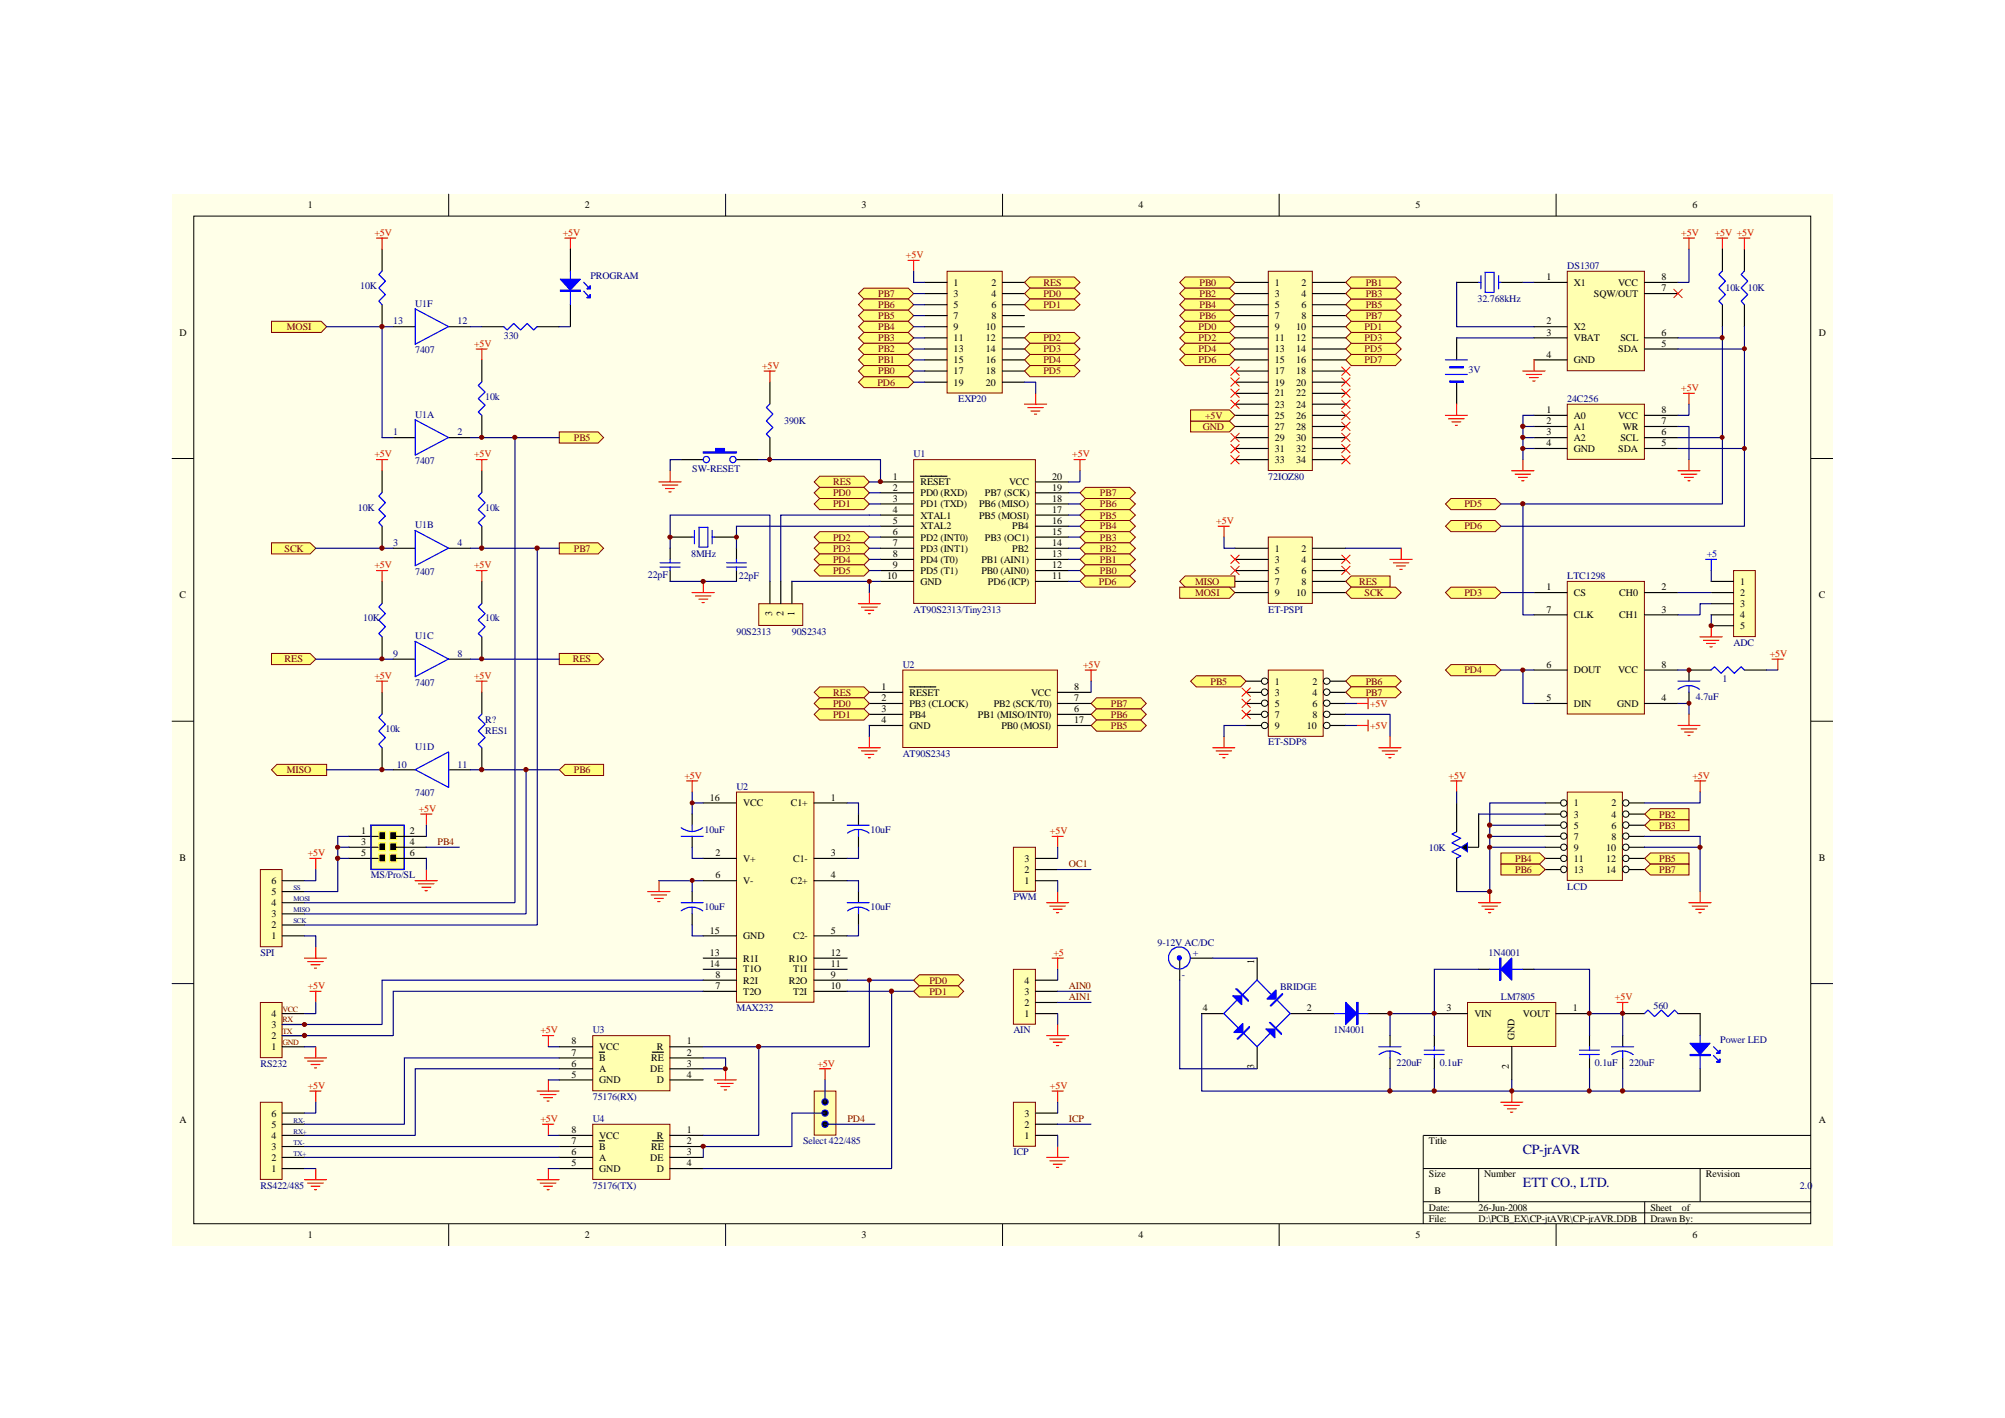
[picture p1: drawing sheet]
<svg xmlns="http://www.w3.org/2000/svg" width="297mm" height="210mm" viewBox="0 0 297 210" stroke-linecap="round" stroke-linejoin="round" font-family="sans-serif">
<defs><g id="words">
<g font-size="2.1" fill="#000080">
<text x="225.6" y="170.9">CP-jrAVR</text>
<text x="225.6" y="175.8">ETT CO., LTD.</text>
</g>
<g font-size="1.5">
<text x="45.6" y="30.9">1</text>
<text x="86.6" y="30.9">2</text>
<text x="127.6" y="30.9">3</text>
<text x="168.7" y="30.9">4</text>
<text x="209.7" y="30.9">5</text>
<text x="250.7" y="30.9">6</text>
<text x="229.1" y="41.5">1</text>
<text x="246.1" y="41.5">8</text>
<text x="141.3" y="42.3">1</text>
<text x="141.3" y="44">3</text>
<text x="141.3" y="45.6">5</text>
<text x="141.3" y="47.2">7</text>
<text x="146.9" y="42.3">2</text>
<text x="146.9" y="44">4</text>
<text x="146.9" y="45.6">6</text>
<text x="146.9" y="47.2">8</text>
<text x="188.8" y="42.3">1</text>
<text x="188.8" y="44">3</text>
<text x="188.8" y="45.6">5</text>
<text x="188.8" y="47.2">7</text>
<text x="192.8" y="42.3">2</text>
<text x="192.8" y="44">4</text>
<text x="192.8" y="45.6">6</text>
<text x="192.8" y="47.2">8</text>
<text x="233.1" y="42.3">X1</text>
<text x="236.1" y="44">SQW/OUT</text>
<text x="239.7" y="42.3">VCC</text>
<text x="246.1" y="43.1">7</text>
<text x="26.6" y="49.7">D</text>
<text x="141.3" y="48.9">9</text>
<text x="141.3" y="50.5">11</text>
<text x="141.3" y="52.2">13</text>
<text x="141.3" y="53.8">15</text>
<text x="146" y="48.9">10</text>
<text x="146" y="50.5">12</text>
<text x="146" y="52.2">14</text>
<text x="146" y="53.8">16</text>
<text x="188.8" y="48.9">9</text>
<text x="188.8" y="50.5">11</text>
<text x="188.8" y="52.2">13</text>
<text x="188.8" y="53.8">15</text>
<text x="192" y="48.9">10</text>
<text x="192" y="50.5">12</text>
<text x="192" y="52.2">14</text>
<text x="192" y="53.8">16</text>
<text x="229.1" y="48">2</text>
<text x="229.1" y="49.7">3</text>
<text x="229.1" y="53">4</text>
<text x="233.1" y="48.9">X2</text>
<text x="233.1" y="50.5">VBAT</text>
<text x="233.1" y="53.8">GND</text>
<text x="239.7" y="52.2">SDA</text>
<text x="240" y="50.5">SCL</text>
<text x="246.1" y="49.7">6</text>
<text x="246.1" y="51.4">5</text>
<text x="269.4" y="49.7">D</text>
<text x="141.3" y="55.5">17</text>
<text x="141.3" y="57.1">19</text>
<text x="146" y="55.5">18</text>
<text x="146" y="57.1">20</text>
<text x="188.8" y="55.5">17</text>
<text x="188.8" y="57.1">19</text>
<text x="188.8" y="58.7">21</text>
<text x="192" y="55.5">18</text>
<text x="192" y="57.1">20</text>
<text x="192" y="58.7">22</text>
<text x="188.8" y="60.4">23</text>
<text x="188.8" y="62">25</text>
<text x="188.8" y="63.7">27</text>
<text x="188.8" y="65.3">29</text>
<text x="192" y="60.4">24</text>
<text x="192" y="62">26</text>
<text x="192" y="63.7">28</text>
<text x="192" y="65.3">30</text>
<text x="229.1" y="61.2">1</text>
<text x="229.1" y="62.8">2</text>
<text x="229.1" y="64.5">3</text>
<text x="233.1" y="62">A0</text>
<text x="233.1" y="63.7">A1</text>
<text x="233.1" y="65.3">A2</text>
<text x="239.7" y="62">VCC</text>
<text x="240" y="65.3">SCL</text>
<text x="240.4" y="63.7">WR</text>
<text x="246.1" y="62.8">7</text>
<text x="246.1" y="64.5">6</text>
<text x="246.1" y="61.2">8</text>
<text x="132.2" y="71">1</text>
<text x="136.4" y="71.8">RESET</text>
<text x="149.5" y="71.8">VCC</text>
<text x="155.9" y="71">20</text>
<text x="188.8" y="66.9">31</text>
<text x="188.8" y="68.6">33</text>
<text x="192" y="66.9">32</text>
<text x="192" y="68.6">34</text>
<text x="229.1" y="66.1">4</text>
<text x="233.1" y="66.9">GND</text>
<text x="239.7" y="66.9">SDA</text>
<text x="246.1" y="66.1">5</text>
<text x="132.2" y="72.7">2</text>
<text x="132.2" y="74.3">3</text>
<text x="132.2" y="75.9">4</text>
<text x="132.2" y="77.6">5</text>
<text x="136.4" y="73.5">PD0 (RXD)</text>
<text x="136.4" y="75.1">PD1 (TXD)</text>
<text x="136.4" y="76.8">XTAL1</text>
<text x="145" y="76.8">PB5 (MOSI)</text>
<text x="145" y="75.1">PB6 (MISO)</text>
<text x="145.9" y="73.5">PB7 (SCK)</text>
<text x="155.9" y="75.9">17</text>
<text x="155.9" y="74.3">18</text>
<text x="155.9" y="77.6">16</text>
<text x="155.9" y="72.7">19</text>
<text x="132.2" y="79.2">6</text>
<text x="132.2" y="80.9">7</text>
<text x="132.2" y="82.5">8</text>
<text x="136.4" y="80.1">PD2 (INT0)</text>
<text x="136.4" y="81.7">PD3 (INT1)</text>
<text x="136.4" y="83.4">PD4 (T0)</text>
<text x="136.4" y="78.4">XTAL2</text>
<text x="145.4" y="83.4">PB1 (AIN1)</text>
<text x="145.9" y="80.1">PB3 (OC1)</text>
<text x="149.9" y="81.7">PB2</text>
<text x="149.9" y="78.4">PB4</text>
<text x="155.9" y="82.5">13</text>
<text x="155.9" y="80.9">14</text>
<text x="155.9" y="79.2">15</text>
<text x="188.8" y="81.7">1</text>
<text x="188.8" y="83.4">3</text>
<text x="192.8" y="81.7">2</text>
<text x="192.8" y="83.4">4</text>
<text x="26.6" y="88.6">C</text>
<text x="131.4" y="85.8">10</text>
<text x="132.2" y="84.2">9</text>
<text x="136.4" y="85">PD5 (T1)</text>
<text x="136.4" y="86.6">GND</text>
<text x="145.4" y="85">PB0 (AIN0)</text>
<text x="146.3" y="86.6">PD6 (ICP)</text>
<text x="155.9" y="84.2">12</text>
<text x="155.9" y="85.8">11</text>
<text x="188.8" y="85">5</text>
<text x="188.8" y="86.6">7</text>
<text x="188.8" y="88.3">9</text>
<text x="192" y="88.3">10</text>
<text x="192.8" y="85">6</text>
<text x="192.8" y="86.6">8</text>
<text x="229.1" y="87.4">1</text>
<text x="233.1" y="88.3">CS</text>
<text x="239.9" y="88.3">CH0</text>
<text x="246.1" y="87.4">2</text>
<text x="257.8" y="86.6">1</text>
<text x="257.8" y="88.3">2</text>
<text x="257.8" y="89.9">3</text>
<text x="269.4" y="88.6">C</text>
<text x="114.4" y="91.2" transform="rotate(-90 114.4 91.2)">3</text>
<text x="116" y="91.2" transform="rotate(-90 116 91.2)">2</text>
<text x="117.7" y="91.2" transform="rotate(-90 117.7 91.2)">1</text>
<text x="229.1" y="90.7">7</text>
<text x="233.1" y="91.5">CLK</text>
<text x="239.9" y="91.5">CH1</text>
<text x="246.1" y="90.7">3</text>
<text x="257.8" y="91.5">4</text>
<text x="257.8" y="93.2">5</text>
<text x="188.8" y="101.4">1</text>
<text x="194.4" y="101.4">2</text>
<text x="229.1" y="98.9">6</text>
<text x="233.1" y="99.7">DOUT</text>
<text x="239.7" y="99.7">VCC</text>
<text x="246.1" y="98.9">8</text>
<text x="130.6" y="103.8">2</text>
<text x="130.6" y="105.5">3</text>
<text x="130.6" y="102.2">1</text>
<text x="130.6" y="107.1">4</text>
<text x="134.7" y="104.6">PB3 (CLOCK)</text>
<text x="134.7" y="106.3">PB4</text>
<text x="134.7" y="103">RESET</text>
<text x="134.7" y="108">GND</text>
<text x="144.9" y="106.3">PB1 (MISO/INT0)</text>
<text x="147.2" y="104.6">PB2 (SCK/T0)</text>
<text x="148.3" y="108">PB0 (MOSI)</text>
<text x="152.7" y="103">VCC</text>
<text x="159.1" y="103.8">7</text>
<text x="159.1" y="102.2">8</text>
<text x="159.1" y="105.5">6</text>
<text x="159.1" y="107.1">17</text>
<text x="188.8" y="103">3</text>
<text x="188.8" y="104.6">5</text>
<text x="188.8" y="106.3">7</text>
<text x="188.8" y="108">9</text>
<text x="193.6" y="108">10</text>
<text x="194.4" y="103">4</text>
<text x="194.4" y="104.6">6</text>
<text x="194.4" y="106.3">8</text>
<text x="229.1" y="103.8">5</text>
<text x="233.1" y="104.6">DIN</text>
<text x="239.6" y="104.6">GND</text>
<text x="246.1" y="103.8">4</text>
<text x="105.2" y="118.6">16</text>
<text x="110.1" y="119.4">VCC</text>
<text x="117.1" y="119.4">C1+</text>
<text x="123.1" y="118.6">1</text>
<text x="233.1" y="119.4">1</text>
<text x="238.7" y="119.4">2</text>
<text x="53.5" y="123.5">1</text>
<text x="53.5" y="125.2">3</text>
<text x="60.7" y="123.5">2</text>
<text x="60.7" y="125.2">4</text>
<text x="233.1" y="121.1">3</text>
<text x="233.1" y="122.7">5</text>
<text x="233.1" y="124.3">7</text>
<text x="233.1" y="126">9</text>
<text x="237.9" y="126">10</text>
<text x="238.7" y="121.1">4</text>
<text x="238.7" y="122.7">6</text>
<text x="238.7" y="124.3">8</text>
<text x="26.6" y="127.5">B</text>
<text x="40.2" y="130.9">6</text>
<text x="53.5" y="126.8">5</text>
<text x="60.7" y="126.8">6</text>
<text x="106" y="126.8">2</text>
<text x="106" y="130.1">6</text>
<text x="110.1" y="127.6">V+</text>
<text x="110.1" y="130.9">V-</text>
<text x="117.1" y="130.9">C2+</text>
<text x="117.5" y="127.6">C1-</text>
<text x="123.1" y="130.1">4</text>
<text x="123.1" y="126.8">3</text>
<text x="151.8" y="130.9">1</text>
<text x="151.8" y="129.3">2</text>
<text x="151.8" y="127.6">3</text>
<text x="233.1" y="127.6">11</text>
<text x="233.1" y="129.3">13</text>
<text x="237.9" y="127.6">12</text>
<text x="237.9" y="129.3">14</text>
<text x="269.4" y="127.5">B</text>
<text x="40.2" y="137.5">2</text>
<text x="40.2" y="135.8">3</text>
<text x="40.2" y="134.2">4</text>
<text x="40.2" y="132.5">5</text>
<text x="40.2" y="139.1">1</text>
<text x="105.2" y="138.3">15</text>
<text x="105.2" y="141.6">13</text>
<text x="105.2" y="143.2">14</text>
<text x="110.1" y="139.1">GND</text>
<text x="110.1" y="142.4">R1I</text>
<text x="116.8" y="142.4">R1O</text>
<text x="117.5" y="139.1">C2-</text>
<text x="123.1" y="138.3">5</text>
<text x="123.1" y="143.2">11</text>
<text x="123.1" y="141.6">12</text>
<text x="185.8" y="142.7" transform="rotate(-90 185.8 142.7)">1</text>
<text x="106" y="144.9">8</text>
<text x="106" y="146.5">7</text>
<text x="110.1" y="144">T1O</text>
<text x="110.1" y="145.7">R2I</text>
<text x="110.1" y="147.3">T2O</text>
<text x="116.8" y="145.7">R2O</text>
<text x="117.5" y="144">T1I</text>
<text x="117.5" y="147.3">T2I</text>
<text x="123.1" y="146.5">10</text>
<text x="123.1" y="144.9">9</text>
<text x="151.8" y="149">2</text>
<text x="151.8" y="147.3">3</text>
<text x="151.8" y="145.7">4</text>
<text x="178.2" y="149.8">4</text>
<text x="193.6" y="149.8">2</text>
<text x="214.3" y="149.8">3</text>
<text x="233" y="149.8">1</text>
<text x="40.2" y="155.5">1</text>
<text x="40.2" y="153.9">2</text>
<text x="40.2" y="152.2">3</text>
<text x="40.2" y="150.6">4</text>
<text x="84.7" y="154.7">8</text>
<text x="88.8" y="155.5">VCC</text>
<text x="97.3" y="155.5">R</text>
<text x="101.7" y="154.7">1</text>
<text x="151.8" y="150.6">1</text>
<text x="218.4" y="150.6">VIN</text>
<text x="224.3" y="154.1" transform="rotate(-90 224.3 154.1)">GND</text>
<text x="225.6" y="150.6">VOUT</text>
<text x="84.7" y="156.3">7</text>
<text x="84.7" y="158">6</text>
<text x="84.7" y="159.6">5</text>
<text x="88.8" y="157.1">B</text>
<text x="88.8" y="158.8">A</text>
<text x="88.8" y="160.4">GND</text>
<text x="96.3" y="158.8">DE</text>
<text x="96.5" y="157.1">RE</text>
<text x="97.3" y="160.4">D</text>
<text x="101.7" y="158">3</text>
<text x="101.7" y="156.3">2</text>
<text x="101.7" y="159.6">4</text>
<text x="185.8" y="158.3" transform="rotate(-90 185.8 158.3)">3</text>
<text x="223.5" y="158.3" transform="rotate(-90 223.5 158.3)">2</text>
<text x="26.6" y="166.3">A</text>
<text x="40.2" y="167">5</text>
<text x="40.2" y="165.4">6</text>
<text x="84.7" y="167.8">8</text>
<text x="101.7" y="167.8">1</text>
<text x="151.8" y="167">2</text>
<text x="151.8" y="165.4">3</text>
<text x="269.4" y="166.3">A</text>
<text x="40.2" y="173.6">1</text>
<text x="40.2" y="171.9">2</text>
<text x="40.2" y="170.3">3</text>
<text x="40.2" y="168.7">4</text>
<text x="84.7" y="169.5">7</text>
<text x="84.7" y="171.1">6</text>
<text x="84.7" y="172.7">5</text>
<text x="88.8" y="168.7">VCC</text>
<text x="88.8" y="170.3">B</text>
<text x="88.8" y="171.9">A</text>
<text x="88.8" y="173.6">GND</text>
<text x="96.3" y="171.9">DE</text>
<text x="96.5" y="170.3">RE</text>
<text x="97.3" y="168.7">R</text>
<text x="97.3" y="173.6">D</text>
<text x="101.7" y="171.1">3</text>
<text x="101.7" y="169.5">2</text>
<text x="101.7" y="172.7">4</text>
<text x="151.8" y="168.7">1</text>
<text x="211.7" y="169.5">Title</text>
<text x="211.7" y="174.4">Size</text>
<text x="211.7" y="179.3">Date:</text>
<text x="212.5" y="176.8">B</text>
<text x="219" y="179.3">26-Jun-2008</text>
<text x="219.8" y="174.4">Number</text>
<text x="244.5" y="179.3">Sheet</text>
<text x="249.1" y="179.3">of</text>
<text x="252.7" y="174.4">Revision</text>
<text x="45.6" y="183.4">1</text>
<text x="86.6" y="183.4">2</text>
<text x="127.6" y="183.4">3</text>
<text x="168.7" y="183.4">4</text>
<text x="209.7" y="183.4">5</text>
<text x="211.7" y="180.9">File:</text>
<text x="219" y="180.9">D:\PCB_EX\CP-jtAVR\CP-jrAVR.DDB</text>
<text x="244.5" y="180.9">Drawn By:</text>
<text x="250.7" y="183.4">6</text>
</g>
<g font-size="1.5" fill="#f00">
<text x="55.5" y="34.9">+5V</text>
<text x="83.4" y="34.9">+5V</text>
<text x="249" y="34.9">+5V</text>
<text x="254" y="34.9">+5V +5V</text>
<text x="134.2" y="38.2">+5V</text>
<text x="70.2" y="51.4">+5V</text>
<text x="112.9" y="54.6">+5V</text>
<text x="249" y="57.9">+5V</text>
<text x="55.5" y="67.7">+5V</text>
<text x="70.2" y="67.7">+5V</text>
<text x="158.8" y="67.7">+5V</text>
<text x="180.2" y="77.6">+5V</text>
<text x="55.5" y="84.2">+5V</text>
<text x="70.2" y="84.2">+5V</text>
<text x="55.5" y="100.5">+5V</text>
<text x="70.2" y="100.5">+5V</text>
<text x="160.4" y="98.9">+5V</text>
<text x="262.2" y="97.3">+5V</text>
<text x="202.9" y="104.6">+5V</text>
<text x="202.9" y="108">+5V</text>
<text x="101.4" y="115.3">+5V</text>
<text x="214.6" y="115.3">+5V</text>
<text x="250.7" y="115.3">+5V</text>
<text x="62" y="120.2">+5V</text>
<text x="155.5" y="123.5">+5V</text>
<text x="45.6" y="126.8">+5V</text>
<text x="156" y="141.6">+5</text>
<text x="45.6" y="146.5">+5V</text>
<text x="239.2" y="148.1">+5V</text>
<text x="80.1" y="153">+5V</text>
<text x="45.6" y="161.2">+5V</text>
<text x="121.1" y="158">+5V</text>
<text x="155.5" y="161.2">+5V</text>
<text x="80.1" y="166.2">+5V</text>
</g>
<g font-size="1.5" fill="#000080">
<text x="87.5" y="41.4">PROGRAM</text>
<text x="232.2" y="39.9">DS1307</text>
<text x="53.3" y="42.8">10K</text>
<text x="61.5" y="45.4">U1F</text>
<text x="218.9" y="44.8">32.768kHz</text>
<text x="255.6" y="43.1">10k</text>
<text x="258.9" y="43.1">10K</text>
<text x="58.3" y="48">13</text>
<text x="61.5" y="52.3">7407</text>
<text x="67.8" y="48">12</text>
<text x="74.6" y="50.2">330</text>
<text x="71.9" y="59.2">10k</text>
<text x="141.9" y="59.6">EXP20</text>
<text x="217.6" y="55.3">3V</text>
<text x="232.2" y="59.6">24C256</text>
<text x="58.3" y="64.5">1</text>
<text x="61.5" y="61.8">U1A</text>
<text x="67.8" y="64.5">2</text>
<text x="116.2" y="62.8">390K</text>
<text x="61.5" y="68.7">7407</text>
<text x="102.5" y="69.9">SW-RESET</text>
<text x="135.3" y="67.7">U1</text>
<text x="187.9" y="71">72IOZ80</text>
<text x="53" y="75.6">10K</text>
<text x="71.9" y="75.6">10k</text>
<text x="58.3" y="80.9">3</text>
<text x="61.5" y="78.2">U1B</text>
<text x="67.8" y="80.9">4</text>
<text x="102.4" y="82.5">8MHz</text>
<text x="61.5" y="85.1">7407</text>
<text x="96" y="85.6">22pF</text>
<text x="109.4" y="85.8">22pF</text>
<text x="232.2" y="85.8">LTC1298</text>
<text x="53.8" y="92">10K</text>
<text x="61.5" y="94.7">U1C</text>
<text x="71.9" y="92">10k</text>
<text x="109.1" y="94">90S2313</text>
<text x="117.3" y="94">90S2343</text>
<text x="135.3" y="90.7">AT90S2313/Tiny2313</text>
<text x="187.9" y="90.7">ET-PSPI</text>
<text x="256.8" y="95.6">ADC</text>
<text x="58.3" y="97.3">9</text>
<text x="61.5" y="101.6">7407</text>
<text x="67.8" y="97.3">8</text>
<text x="133.7" y="98.9">U2</text>
<text x="255.1" y="101">1</text>
<text x="71.9" y="107.1">R?</text>
<text x="251.2" y="103.7">4.7uF</text>
<text x="57.1" y="108.4">10k</text>
<text x="58.8" y="113.7">10</text>
<text x="61.5" y="111">U1D</text>
<text x="67.8" y="113.7">11</text>
<text x="71.9" y="108.8">RES1</text>
<text x="133.7" y="112.1">AT90S2343</text>
<text x="187.9" y="110.4">ET-SDP8</text>
<text x="61.5" y="117.9">7407</text>
<text x="109.1" y="117">U2</text>
<text x="104.4" y="123.4">10uF</text>
<text x="128.9" y="123.4">10uF</text>
<text x="211.7" y="126">10K</text>
<text x="54.9" y="130.1">MS/Pro/SL</text>
<text x="232.2" y="131.7">LCD</text>
<text x="104.4" y="134.8">10uF</text>
<text x="128.9" y="134.8">10uF</text>
<text x="150.1" y="133.4">PWM</text>
<text x="38.6" y="141.6">SPI</text>
<text x="171.5" y="140.1">9-12V AC/DC</text>
<text x="176.7" y="141.6">+</text>
<text x="220.5" y="141.6">1N4001</text>
<text x="109.1" y="149.8">MAX232</text>
<text x="175" y="144.9">-</text>
<text x="189.7" y="146.6">BRIDGE</text>
<text x="222.3" y="148.1">LM7805</text>
<text x="244.9" y="149.4">560</text>
<text x="87.8" y="153">U3</text>
<text x="150.1" y="153">AIN</text>
<text x="197.5" y="153">1N4001</text>
<text x="254.8" y="154.5">Power LED</text>
<text x="38.6" y="158">RS232</text>
<text x="206.9" y="157.8">220uF</text>
<text x="213.3" y="157.8">0.1uF</text>
<text x="236.3" y="157.8">0.1uF</text>
<text x="241.3" y="157.8">220uF</text>
<text x="87.8" y="162.9">75176(RX)</text>
<text x="87.8" y="166.2">U4</text>
<text x="119" y="169.5">Select 422/485</text>
<text x="150.1" y="171.1">ICP</text>
<text x="38.6" y="176">RS422/485</text>
<text x="87.8" y="176">75176(TX)</text>
<text x="266.6" y="176">2.0</text>
</g>
<g font-size="1.5" fill="#800000">
<text x="130.1" y="44">PB7</text>
<text x="130.1" y="45.6">PB6</text>
<text x="130.1" y="47.2">PB5</text>
<text x="154.6" y="42.3">RES</text>
<text x="154.6" y="44">PD0</text>
<text x="154.6" y="45.6">PD1</text>
<text x="177.7" y="42.3">PB0</text>
<text x="177.7" y="44">PB2</text>
<text x="177.7" y="45.6">PB4</text>
<text x="177.7" y="47.2">PB6</text>
<text x="202.3" y="47.2">PB7</text>
<text x="202.3" y="45.6">PB5</text>
<text x="202.3" y="44">PB3</text>
<text x="202.3" y="42.3">PB1</text>
<text x="42.5" y="48.9">MOSI</text>
<text x="130.1" y="48.9">PB4</text>
<text x="130.1" y="50.5">PB3</text>
<text x="130.1" y="52.2">PB2</text>
<text x="130.1" y="53.8">PB1</text>
<text x="154.6" y="50.5">PD2</text>
<text x="154.6" y="52.2">PD3</text>
<text x="154.6" y="53.8">PD4</text>
<text x="177.5" y="48.9">PD0</text>
<text x="177.5" y="50.5">PD2</text>
<text x="177.5" y="52.2">PD4</text>
<text x="177.5" y="53.8">PD6</text>
<text x="202.1" y="53.8">PD7</text>
<text x="202.1" y="52.2">PD5</text>
<text x="202.1" y="50.5">PD3</text>
<text x="202.1" y="48.9">PD1</text>
<text x="130" y="57.1">PD6</text>
<text x="130.1" y="55.5">PB0</text>
<text x="154.6" y="55.5">PD5</text>
<text x="85" y="65.3">PB5</text>
<text x="178.2" y="63.7">GND</text>
<text x="178.5" y="62">+5V</text>
<text x="123.4" y="71.8">RES</text>
<text x="123.4" y="73.5">PD0</text>
<text x="123.4" y="75.1">PD1</text>
<text x="162.9" y="73.5">PB7</text>
<text x="162.9" y="75.1">PB6</text>
<text x="162.9" y="76.8">PB5</text>
<text x="216.9" y="75.1">PD5</text>
<text x="42.2" y="81.7">SCK</text>
<text x="85" y="81.7">PB7</text>
<text x="123.4" y="80.1">PD2</text>
<text x="123.4" y="81.7">PD3</text>
<text x="123.4" y="83.4">PD4</text>
<text x="162.9" y="78.4">PB4</text>
<text x="162.9" y="80.1">PB3</text>
<text x="162.9" y="81.7">PB2</text>
<text x="162.9" y="83.4">PB1</text>
<text x="216.9" y="78.4">PD6</text>
<text x="123.4" y="85">PD5</text>
<text x="162.8" y="86.6">PD6</text>
<text x="162.9" y="85">PB0</text>
<text x="177" y="86.6">MISO</text>
<text x="177" y="88.3">MOSI</text>
<text x="201.3" y="86.6">RES</text>
<text x="202.1" y="88.3">SCK</text>
<text x="216.9" y="88.3">PD3</text>
<text x="42.2" y="98.1">RES</text>
<text x="84.8" y="98.1">RES</text>
<text x="179.3" y="101.4">PB5</text>
<text x="202.3" y="101.4">PB6</text>
<text x="216.9" y="99.7">PD4</text>
<text x="123.4" y="103">RES</text>
<text x="123.4" y="104.6">PD0</text>
<text x="123.4" y="106.3">PD1</text>
<text x="164.5" y="104.6">PB7</text>
<text x="164.5" y="106.3">PB6</text>
<text x="164.5" y="108">PB5</text>
<text x="202.3" y="103">PB7</text>
<text x="42.5" y="114.5">MISO</text>
<text x="85" y="114.5">PB6</text>
<text x="64.8" y="125.2">PB4</text>
<text x="245.8" y="121.1">PB2</text>
<text x="245.8" y="122.7">PB3</text>
<text x="158.3" y="128.4">OC1</text>
<text x="224.5" y="127.6">PB4</text>
<text x="224.5" y="129.3">PB6</text>
<text x="245.8" y="127.6">PB5</text>
<text x="245.8" y="129.3">PB7</text>
<text x="137.7" y="145.7">PD0</text>
<text x="137.7" y="147.3">PD1</text>
<text x="158.3" y="146.5">AIN0</text>
<text x="158.3" y="148.1">AIN1</text>
<text x="125.5" y="166.2">PD4</text>
<text x="158.3" y="166.2">ICP</text>
</g>
<text font-size="1.5" fill="#00f" x="252.8" y="82.5">+5</text>
<g font-size="1.2" fill="#800000">
<text x="41.8" y="149.8">VCC</text>
<text x="41.8" y="151.4">RX</text>
<text x="41.8" y="153.1">TX</text>
<text x="41.8" y="154.7">GND</text>
</g>
<g font-size="1" fill="#000080">
<text x="43.5" y="131.8">SS</text>
<text x="43.5" y="133.4">MOSI</text>
<text x="43.5" y="135.1">MISO</text>
<text x="43.5" y="136.7">SCK</text>
<text x="43.5" y="166.2">RX-</text>
<text x="43.5" y="167.9">RX+</text>
<text x="43.5" y="169.5">TX-</text>
<text x="43.5" y="171.2">TX+</text>
</g>
</g></defs>
<path d="M25.4 28.7h246.1v155.8h-246.1z" fill="#ffffe8"/>
<g fill="none" stroke="#000" stroke-width=".15">
<path d="M28.7 32h239.5v149.2h-239.5zM66.5 28.7v3.3M107.5 28.7v3.3M148.5 28.7v3.3M189.5 28.7v3.3M230.5 28.7v3.3M25.4 67.9h3.3M268.3 67.9h3.2M25.4 106.8h3.3M268.3 106.8h3.2M25.4 145.7h3.3M268.3 145.7h3.2"/>
<path d="M210.8 173.1h57.5M210.8 178h57.5M210.8 179.6h57.5M219 173.1v4.9M243.6 178v3.3M251.8 173.1v4.9M268.3 168.1h-57.5v13.2M66.5 181.3v3.2M107.5 181.3v3.2M148.5 181.3v3.2M189.5 181.3v3.2M230.5 181.3v3.2"/>
</g>
<path d="M232.2 117.3h8.1v13.1h-8.1z" fill="#ffffb0"/>
<path d="M232.2 117.3h8.1v13.1h-8.1z" fill="none" stroke="#800000" stroke-width=".15"/>
<g fill="none" stroke="#000" stroke-width=".15">
<circle cx="231.6" cy="118.9" r=".47"/>
<circle cx="240.8" cy="118.9" r=".47"/>
<circle cx="231.6" cy="122.2" r=".48"/>
<circle cx="231.6" cy="128.8" r=".48"/>
<circle cx="231.6" cy="120.6" r=".47"/>
<circle cx="231.6" cy="123.8" r=".47"/>
<circle cx="231.6" cy="127.1" r=".47"/>
<circle cx="231.6" cy="125.5" r=".47"/>
<circle cx="240.8" cy="122.2" r=".48"/>
<circle cx="240.8" cy="128.8" r=".48"/>
<circle cx="240.8" cy="120.6" r=".47"/>
<circle cx="240.8" cy="127.1" r=".47"/>
<circle cx="240.8" cy="123.8" r=".47"/>
<circle cx="240.8" cy="125.5" r=".47"/>
</g>
<g fill="#000">
<path d="M228.8 118.8h2.4v.2h-2.3zM241.3 118.8h2.4v.2h-2.4zM228.8 120.5h2.4v.1l-2.3 .1zM228.8 122.1h2.4v.2h-2.3zM228.8 123.8h2.4v.1l-2.3 .1zM228.8 125.4h2.4v.1l-2.3 .1zM228.8 127h2.4v.2h-2.3zM228.8 128.7h2.4v.1l-2.3 .1zM241.3 120.5h2.4v.1l-2.4 .1zM241.3 122.1h2.4v.2h-2.4zM241.3 123.8h2.4v.1l-2.4 .1zM241.3 125.4h2.4v.1l-2.4 .1z"/>
<path d="M241.3 127h2.4v.2h-2.4zM241.3 128.7h2.4v.1l-2.4 .1z"/>
</g>
<g fill="#ffff80" stroke="#800000" stroke-width=".15">
<path d="M243.6 120.6l.9-.8h5.7v1.6h-5.7z" fill-rule="evenodd"/>
<path d="M243.6 122.2l.9-.8h5.7v1.6h-5.7z" fill-rule="evenodd"/>
<path d="M222.3 126.3h5.7l.9 .8-.9 .9h-5.7z" fill-rule="evenodd"/>
<path d="M222.3 128h5.7l.9 .8-.9 .8h-5.7z" fill-rule="evenodd"/>
<path d="M243.6 127.1l.9-.8h5.7v1.7h-5.7z" fill-rule="evenodd"/>
<path d="M243.6 128.8l.9-.8h5.7v1.6h-5.7z" fill-rule="evenodd"/>
</g>
<path d="M135.4 68.1h18v21.3h-18z" fill="#ffffb0"/>
<path d="M135.3 68.1h18.1v21.3h-18.1z" fill="none" stroke="#800000" stroke-width=".15"/>
<g fill="#000">
<path d="M99.2 79.5h3.4v.1h-3.3zM105.7 79.5h3.4v.1h-3.3zM130.3 72.9h5.1v.1l-5 .1zM130.3 74.5h5.1v.2h-5zM130.3 79.5h5.1v.1h-5zM130.3 71.3h5.1v.1l-5 .1zM130.3 76.2h5.1v.1l-5 .1zM130.3 77.9h5.1v.1h-5zM136.3 70.4h.9v.2h-.8zM137.1 70.4h.9v.2h-.8zM137.9 70.4h.8v.2h-.7zM138.6 70.4h.9v.2h-.9z"/>
<path d="M139.4 70.4h.9v.2h-.9zM153.3 79.5h5.1v.1h-5zM153.3 77.9h5.1v.1h-5zM153.3 76.2h5.1v.1l-5 .1zM153.3 74.5h5.1v.2h-5zM153.3 72.9h5.1v.1l-5 .1zM153.3 71.3h5.1v.1l-5 .1zM130.3 81.1h5.1v.1l-5 .1zM130.3 82.8h5.1v.1h-5zM130.3 84.4h5.1v.1l-5 .1zM130.3 86h5.1v.1l-5 .1zM153.3 84.4h5.1v.1l-5 .1z"/>
<path d="M153.3 82.8h5.1v.1h-5zM153.3 81.1h5.1v.1l-5 .1zM153.3 86h5.1v.1l-5 .1z"/>
</g>
<g fill="#00f">
<path d="M102.8 78.5h.2l-.1 2.1h-.1z"/>
<path d="M103.5 78l.1 .1v3h-.1z"/>
<path d="M104.8 78l.1 .1v3h-.1z"/>
<path d="M105.4 78.5h.2l-.1 2.1h-.1z"/>
<path d="M103.5 78h1.4v.1l-1.4 .1z"/>
<path d="M102.4 79.5h.5v.1h-.4z"/>
<path d="M105.4 79.5h.5v.1h-.4z"/>
<path d="M103.5 80.9h1.4v.2h-1.4z"/>
</g>
<path d="M109 81.1l.2 .1-.1 1.7h-.1zM109 84.4l.2 .1-.1 1.6h-.1z" fill="#000"/>
<g fill="#00f">
<path d="M109 82.8h.2l-.1 .6h-.1z"/>
<path d="M109 83.9h.2l-.1 .6h-.1z"/>
<path d="M107.6 83.3h3v.1h-2.9z"/>
<path d="M107.6 83.9h3v.1l-2.9 .1z"/>
</g>
<path d="M99.2 81.1l.2 .1-.1 1.7h-.1zM99.2 84.4l.2 .1-.1 1.6h-.1z" fill="#000"/>
<g fill="#00f">
<path d="M99.2 82.8h.2l-.1 .6h-.1z"/>
<path d="M99.2 83.9h.2l-.1 .6h-.1z"/>
<path d="M97.7 83.3h3.1v.1h-3z"/>
<path d="M97.7 83.9h3.1v.1l-3 .1z"/>
</g>
<g fill="#f00">
<path d="M102.4 87.7h3.5v.1h-3.4z"/>
<path d="M103 88.2h2.4v.1h-2.4z"/>
<path d="M103.5 88.6h1.4v.2h-1.4z"/>
<path d="M103.9 89.2h.5v.1h-.4z"/>
<path d="M104.1 86l.2 .1-.1 1.7h-.1z"/>
</g>
<path d="M114 56.5l.1 .1v3.3h-.1zM114 64.7l.1 .1v3.3h-.1z" fill="#000"/>
<path d="M113.5 60.3l.5-.5h.1v.1l-.6 .5 .1-.1 1 1v.1l-1.1 1 .1-.1 1 .9v.2l-1.1 .9 .1-.1 .5 .5v.2h-.1l-.5-.6v-.1l.9-1 .1 .1-.1 .1-.9-1v-.1l.9-1h.1l-.1 .1-.9-1z" fill="#00f"/>
<g fill="#f00">
<path d="M97.5 71.3h3.5v.1l-3.4 .1z"/>
<path d="M98 71.8h2.5v.1h-2.4z"/>
<path d="M98.5 72.3h1.4v.1h-1.3z"/>
<path d="M99 72.8h.5v.1h-.4z"/>
<path d="M99.2 69.6l.2 .1-.1 1.7h-.1z"/>
<path d="M113.1 54.9h1.8v.1h-1.7z"/>
<path d="M114 54.9h.1v1.7h-.1z"/>
</g>
<path d="M100.8 68h3.4v.1l-3.3 .1zM109 68h3.4v.1l-3.3 .1z" fill="#000"/>
<path d="M104.2 66.9h1.8v-.5h1.3v.5h1.8v.2h-4.9z" fill-rule="evenodd" fill="#00f"/>
<g fill="#00f">
<path d="M104.1 66.8v.4h5l.1-.1-.1-.3h-1.8v.1h.1v-.6h-1.5v.6h.1v-.1zM104.2 66.9v.1h1.8l.1-.1v-.5h-.1v.1h1.3v-.1h-.1v.6h.1h1.8v-.1h-.1v.2h.1v-.1h-4.9v.1h.1v-.2z"/>
<path d="M104.1 68a.56 .56 0 0 0 1.1 0 .56 .56 0 0 0-1.1 0zM104.4 67.6l.1 .1h.3v-.1l-.1 .1 .3 .2h.1h-.1v.3h.1h-.1l-.3 .2 .1 .1v-.1l-.4 .1 .1-.1-.2-.2h-.1h.1l-.1-.3h.1l.2-.2z"/>
<path d="M108 68a.56 .56 0 0 0 1.1 0 .56 .56 0 0 0-1.1 0zM108.4 67.6v.1h.4v-.1l-.1 .1 .2 .2h.1h-.1v.3h.1h-.1l-.2 .2 .1 .1v-.1l-.4 .1 .1-.1-.3-.2h-.1h.1l-.1-.3h.1l.3-.2z"/>
</g>
<g fill="#ffff80" stroke="#800000" stroke-width=".15">
<path d="M160 73l.8-.8h6.5l.9 .8-.9 .8h-6.5z" fill-rule="evenodd"/>
<path d="M160 74.6l.8-.8h6.5l.9 .8-.9 .9h-6.5z" fill-rule="evenodd"/>
<path d="M160 76.3l.8-.8h6.5l.9 .8-.9 .8h-6.5z" fill-rule="evenodd"/>
<path d="M160.8 77.1h6.5l.9 .8-.9 .8h-6.5l-.8-.8z" fill-rule="evenodd"/>
<path d="M160 79.5l.8-.8h6.5l.9 .8-.9 .9h-6.5z" fill-rule="evenodd"/>
<path d="M160 81.2l.8-.8h6.5l.9 .8-.9 .8h-6.5z" fill-rule="evenodd"/>
<path d="M160 82.8l.8-.8h6.5l.9 .8-.9 .9h-6.5z" fill-rule="evenodd"/>
<path d="M160.8 83.7h6.5l.9 .8-.9 .8h-6.5l-.8-.8z" fill-rule="evenodd"/>
<path d="M160 86.1l.8-.8h6.5l.9 .8-.9 .9h-6.5z" fill-rule="evenodd"/>
<path d="M162.4 103.3h6.6l.8 .9-.8 .8h-6.6l-.8-.8z" fill-rule="evenodd"/>
<path d="M161.6 105.8l.8-.8h6.6l.8 .8-.8 .8h-6.6z" fill-rule="evenodd"/>
</g>
<path d="M102.4 120.5h.2v1.8h-.2zM102.4 123.8l.2 .1v1.6h-.2z" fill="#000"/>
<g fill="#00f">
<path d="M100.8 123.8h3.4v.1l-3.3 .1z"/>
<path d="M102.4 122.1l.2 .1v1h-.2z"/>
<path d="M100.8 122.5l.5 .3v-.1l.8 .3 .5 .1a1.77 1.77 0 0 1-1.8-.5z"/>
<path d="M102.4 123.1l.6-.1-.1 .1v-.1l.8-.3v.1l.3-.3 .2 .1a2.11 2.11 0 0 1-1.8 .6z"/>
</g>
<path d="M102.4 132h.2v1.7h-.2zM102.4 135.3h.2v1.7h-.2z" fill="#000"/>
<g fill="#00f">
<path d="M100.8 133.6h3.4v.1l-3.3 .1z"/>
<path d="M102.4 134.3l.2 .1v1h-.2z"/>
<path d="M102.4 134.3a2.38 2.38 0 0 1 1.8 .6l-.2 .1-.3-.3-.8-.2v-.1l.1 .1h-.5z"/>
<path d="M100.8 134.8a1.85 1.85 0 0 1 1.8-.5l-.1 .2h-.4l-.8 .2-.3 .3h-.2z"/>
</g>
<path d="M127.1 120.5h.2l-.1 1.8h-.1zM127.1 123.8l.2 .1-.1 1.6h-.1z" fill="#000"/>
<g fill="#00f">
<path d="M125.4 122.1h3.4v.2h-3.3z"/>
<path d="M127.1 122.8l.2 .1-.1 1h-.1z"/>
<path d="M127.1 122.8a2.38 2.38 0 0 1 1.7 .6h-.1l-.3-.3v.1l-.8-.3h-.5z"/>
<path d="M125.5 123.3a1.85 1.85 0 0 1 1.7-.5v.1h-.5l-.8 .3v-.1l.1 .1-.4 .2h-.1z"/>
</g>
<path d="M127.1 132h.2l-.1 1.7h-.1zM127.1 135.3h.2l-.1 1.7h-.1z" fill="#000"/>
<g fill="#00f">
<path d="M125.4 133.6h3.4v.1l-3.3 .1z"/>
<path d="M127.1 134.3l.2 .1-.1 1h-.1z"/>
<path d="M127.1 134.3a2.38 2.38 0 0 1 1.7 .6l-.1 .1-.3-.3-.8-.2v-.1v.1h-.5z"/>
<path d="M125.5 134.8a1.85 1.85 0 0 1 1.7-.5v.2h-.5l-.8 .2h.1l-.4 .3h-.1z"/>
</g>
<path d="M109.1 117.3h11.5v31.1h-11.5z" fill="#ffffb0"/>
<path d="M109.1 117.3h11.5v31.1h-11.5z" fill="none" stroke="#800000" stroke-width=".15"/>
<g fill="#000">
<path d="M104.1 118.8h5v.2h-4.9zM120.5 118.8h5.1v.2h-5zM104.1 127h5v.2h-4.9zM104.1 130.3h5v.2h-4.9zM104.1 138.5h5v.1l-4.9 .1zM120.5 127h5.1v.2h-5zM120.5 130.3h5.1v.2h-5zM120.5 138.5h5.1v.1l-5 .1zM104.1 141.8h5v.1l-4.9 .1zM104.1 143.5h5v.1h-4.9zM104.1 145.1h5v.1h-4.9zM104.1 146.7h5v.2h-4.9z"/>
<path d="M120.5 141.8h5.1v.1l-5 .1zM120.5 143.5h5.1v.1h-5zM120.5 145.1h5.1v.1h-5zM120.5 146.7h5.1v.2h-5z"/>
</g>
<g fill="#f00">
<path d="M101.6 115.6h1.8v.1h-1.7z"/>
<path d="M102.4 115.6h.2v1.7h-.2z"/>
<path d="M95.9 132h3.4v.1h-3.4z"/>
<path d="M96.4 132.5h2.4v.1h-2.4z"/>
<path d="M96.9 133h1.4v.1h-1.4z"/>
<path d="M97.4 133.4h.4v.2h-.4z"/>
<path d="M97.5 130.3l.2 .1v1.7h-.2z"/>
</g>
<path d="M38.6 148.5h3.2v8.1h-3.2z" fill="#ffffb0"/>
<path d="M38.6 148.5h3.2v8.1h-3.2z" fill="none" stroke="#800000" stroke-width=".15"/>
<path d="M41.7 154.9h3.5v.2h-3.4zM41.7 153.3h3.5v.1l-3.4 .1zM41.7 151.6h3.5v.2h-3.4zM41.7 150h3.5v.2h-3.4z" fill="#000"/>
<g fill="#f00">
<path d="M45.8 146.7h1.8v.2h-1.7z"/>
<path d="M46.7 146.7l.2 .1-.1 1.7h-.1z"/>
<path d="M45 156.6h3.4v.1l-3.3 .1z"/>
<path d="M45.5 157.1h2.5v.1h-2.4z"/>
<path d="M46 157.6h1.5v.1h-1.4z"/>
<path d="M46.5 158.1h.4v.1h-.3z"/>
<path d="M46.7 154.9l.2 .1-.1 1.7h-.1z"/>
</g>
<g fill="#000080">
<path d="M45 154.9h1.8v.2h-1.7z"/>
<path d="M45 150h1.7l.1 .1h-.1v-1.7h.1l.1 1.7-.1 .1h-1.7z"/>
<path d="M102.4 117.2l.2 .1v1.6h-.1v-.1h1.7v.2h-1.7z"/>
<path d="M102.4 118.8l.2 .1v1.7h-.2z"/>
<path d="M102.4 125.4l.2 .1v1.6h-.1v-.1h1.7v.2h-1.7z"/>
<path d="M102.4 130.3h1.8v.2h-1.7v-.1h.1v1.6l-.2 .1z"/>
<path d="M102.4 136.9l.2 .1v1.6h-.2z"/>
<path d="M102.4 138.5h1.8v.1l-1.7 .1z"/>
<path d="M125.4 118.8h1.8l.1 1.8h-.2v-1.7h.1l-.1 .1h-1.6z"/>
<path d="M127.1 125.4l.2 .1v1.6l-.1 .1h-1.8v-.2h1.7l.1 .1h-.1z"/>
<path d="M125.4 130.3h1.8l.1 1.7-.2 .1v-1.7h.1l-.1 .1h-1.6z"/>
<path d="M125.4 138.5h1.7l.1 .1h-.1v-1.7h.1l.1 1.7-.1 .1h-1.7z"/>
</g>
<path d="M235.4 153.3h.1v1.8h-.1zM235.4 156.6l.1 .1v1.6h-.1z" fill="#000"/>
<g fill="#00f">
<path d="M235.4 156.1l.1 .1v.5h-.1z"/>
<path d="M235.4 154.9l.1 .1v.6h-.1z"/>
<path d="M233.9 156.1h3.1v.1l-3.1 .1z"/>
<path d="M233.9 155.4h3.1v.2h-3.1z"/>
</g>
<path d="M212.4 153.3h.2l-.1 1.8h-.1zM212.4 156.6l.2 .1-.1 1.6h-.1z" fill="#000"/>
<g fill="#00f">
<path d="M212.4 156.1l.2 .1-.1 .5h-.1z"/>
<path d="M212.4 154.9l.2 .1-.1 .6h-.1z"/>
<path d="M210.9 156.1h3.1v.1l-3.1 .1z"/>
<path d="M210.9 155.4h3.1v.2h-3.1z"/>
</g>
<path d="M240.3 153.3h.2l-.1 1.8h-.1zM240.3 156.6l.2 .1-.1 1.6h-.1z" fill="#000"/>
<g fill="#00f">
<path d="M238.6 154.9h3.5v.2h-3.4z"/>
<path d="M240.3 155.6l.2 .1-.1 1h-.1z"/>
<path d="M240.3 155.6a2.38 2.38 0 0 1 1.7 .6l-.1 .1-.3-.3-.9-.3h.1h-.5z"/>
<path d="M238.7 156.1a1.85 1.85 0 0 1 1.7-.5v.1h-.5l-.8 .3h.1l-.4 .3h-.1z"/>
</g>
<path d="M205.8 153.3h.2v1.8h-.2zM205.8 156.6l.2 .1v1.6h-.2z" fill="#000"/>
<g fill="#00f">
<path d="M204.2 154.9h3.4v.2h-3.4z"/>
<path d="M205.8 155.6l.2 .1v1h-.2z"/>
<path d="M205.8 155.6a2.38 2.38 0 0 1 1.8 .6l-.2 .1-.3-.3-.8-.3h-.4z"/>
<path d="M204.2 156.1a1.85 1.85 0 0 1 1.8-.5l-.1 .1h-.5l-.7 .3h-.1h.1l-.4 .3h-.1z"/>
</g>
<path d="M240.3 150h3.4v.2h-3.3zM248.5 150h3.4v.2h-3.4z" fill="#000"/>
<path d="M243.5 150l.6-.5h.1l1 1-.1 .1-.1-.1 1-1h.2l.9 1v.1l-.1-.1 1-1h.1l.5 .5v.2h-.1l-.5-.6h.1l-1 1h-.1l-1-1h.1l-.9 1h-.2l-.9-1-.4 .6h-.2z" fill="#00f"/>
<path d="M251.8 150l.1 .1v3.3h-.1zM251.8 158.2l.1 .1v3.3h-.1z" fill="#000"/>
<g fill="#00f">
<path d="M253.7 156.3h.2l.6 .6v.1h-.1l-.7-.6z"/>
<path d="M253.7 154.9h.2l.6 .7v.1h-.1l-.7-.6z"/>
<path d="M251.8 153.3l.1 .1v4.9h-.1z"/>
<path d="M250.4 154.4l-.1 .2h3v-.1l-.1-.1-1.4 1.7v.1l.1-.1zM250.3 154.4v.2l1.5 1.6h.1l1.5-1.6v-.2z"/>
</g>
<path d="M250.4 154.5h2.9l-1.5 1.7z" fill="#00f"/>
<path d="M250.4 156.3h2.9" fill="none" stroke="#00f" stroke-width=".17"/>
<g fill="#00f">
<path d="M250.4 156.2l-.1 .1h3l-.1-.2 .1 .2h-3h.1v-.2zM250.3 156.1l.1 .3h2.9l.1-.1v-.2z"/>
<path d="M254.3 157.2v.2l.5-.5-.1-.1v.5h.1v-.1zM254.2 157.2l.1 .2h.5l.1-.1-.1-.5h-.1z"/>
<path d="M254.3 155.9v.1l.5-.4-.1-.1v.5h.1v-.1zM254.2 155.9l.1 .2h.5l.1-.1-.1-.6h-.1z"/>
</g>
<g fill="#00f">
<path d="M254.3 157.3l.5-.5v.5z"/>
<path d="M254.3 156l.5-.5v.5z"/>
</g>
<path d="M194.4 150h3.3v.2h-3.3zM202.6 150h3.4v.2h-3.4z" fill="#000"/>
<path d="M197.6 150h5.1v.2h-5z" fill="#00f"/>
<path d="M201.1 148.5v3.2" fill="none" stroke="#00f" stroke-width=".17"/>
<g fill="#00f">
<path d="M200.9 148.4v3.4h.2l.2-.1v-3.3zM201 148.5h.2h-.1v3.2h.1v-.1h-.2v.1h.1v-3.2z"/>
<path d="M199.3 148.5l1.6 1.7 .1-.1-.1-.1-1.6 1.6v.1h.1v-3.3zM199.3 148.4v3.4h.1l1.6-1.6v-.2l-1.6-1.6z"/>
</g>
<path d="M199.3 148.5l1.7 1.6-1.7 1.6z" fill="#00f"/>
<path d="M217.4 148.5h13.1v6.5h-13.1z" fill="#ffffb0"/>
<path d="M217.4 148.5h13.1v6.5h-13.1z" fill="none" stroke="#800000" stroke-width=".15"/>
<path d="M212.4 150h5v.2h-4.9zM223.9 154.9l.1 .1v5h-.1zM230.4 150h5.1v.2h-5z" fill="#000"/>
<g fill="#f00">
<path d="M222.2 163.2h3.4v.1h-3.3z"/>
<path d="M222.7 163.6h2.4v.1l-2.3 .1z"/>
<path d="M223.2 164.1h1.5v.2h-1.4z"/>
<path d="M223.7 164.6h.5v.2h-.5z"/>
<path d="M223.9 161.5l.1 .1v1.7h-.1z"/>
<path d="M239.5 148.4h1.7v.1h-1.7z"/>
<path d="M240.3 148.4h.2l-.1 1.8h-.1z"/>
</g>
<g fill="#000080">
<path d="M240.3 158.2h.2v3.3l-.1 .1-.1-.1h11.6v.1l-11.5 .1-.1-.1z"/>
<path d="M235.4 158.2h.1v3.3v.1l-.1-.1h5v.1h-5z"/>
<path d="M223.9 159.9h.1v1.6l-.1 .1v-.1h11.6v.1l-11.6 .1v-.1z"/>
<path d="M212.4 158.2l.2 .1v3.3h-.1v-.1h11.5v.1l-11.6 .1z"/>
<path d="M205.8 158.2h.2v3.3l-.1 .1v-.1h6.6v.1h-6.7z"/>
<path d="M235.4 150h5l.1 3.4h-.2v-3.3h.1l-.1 .1h-4.9z"/>
<path d="M235.4 150l.1 .1v3.3h-.1z"/>
<path d="M212.4 150l.2 .1-.1 3.3h-.1z"/>
<path d="M205.8 150l.2 .1v3.3h-.2z"/>
</g>
<path d="M174.7 141.8l.1 .1v3.3h-.1zM176.3 141.8h3.4v.1l-3.4 .1z" fill="#000"/>
<circle cx="174.7" cy="141.9" r=".31" fill="#00f"/>
<g fill="#00f">
<path d="M174.3 141.9a.4 .4 0 0 0 .8 0 .4 .4 0 0 0-.8 0zM174.4 141.7l.1 .1 .1-.2h.2l.1 .2 .1-.1-.1 .1v.2h.1l-.1-.1-.1 .3v-.1h-.2v.1l-.1-.3-.1 .1h.1z"/>
<path d="M173 141.9a1.71 1.71 0 0 0 3.4 0 1.71 1.71 0 0 0-3.4 0zM173.6 140.8l.5-.4v.1l.3-.2h.6l.3 .1a1.47 1.47 0 0 1 .8 .9l.1-.1-.1 .1 .1 .9h.1h-.1l-.1 .3h.1h-.1a1.56 1.56 0 0 1-.8 .8v.1v-.1l-.3 .2v-.1l-.9-.1v.1v-.1a1.56 1.56 0 0 1-.8-.8l-.1-.3h-.1h.1v-.6l.1-.3-.1-.1 .1 .1z"/>
</g>
<g fill="#000080">
<path d="M177.9 150l.2 .1v11.4l-.1 .1v-.1h28v.1l-28 .1-.1-.1z"/>
<path d="M205.8 150h6.7v.2h-6.6z"/>
</g>
<path d="M187.9 40.2h6.5v29.5h-6.5z" fill="#ffffb0"/>
<path d="M187.9 40.2h6.5v29.5h-6.5z" fill="none" stroke="#800000" stroke-width=".15"/>
<g fill="#000">
<path d="M182.8 41.7h5.1v.2h-5zM182.8 43.4h5.1v.1l-5 .1zM182.8 45h5.1v.2h-5zM182.8 46.7h5.1v.1h-5zM182.8 48.3h5.1v.1l-5 .1zM182.8 50h5.1v.1h-5zM182.8 51.6h5.1v.1l-5 .1zM182.8 53.2h5.1v.1l-5 .1zM182.8 54.9h5.1v.1h-5zM182.8 56.5h5.1v.1l-5 .1zM182.8 58.2h5.1v.1h-5zM182.8 59.8h5.1v.1h-5z"/>
<path d="M194.4 41.7h5v.2h-5zM194.4 43.4h5v.1l-5 .1zM194.4 45h5v.2h-5zM194.4 46.7h5v.1h-5zM194.4 48.3h5v.1l-5 .1zM194.4 50h5v.1h-5zM194.4 51.6h5v.1l-5 .1zM194.4 53.2h5v.1l-5 .1zM194.4 54.9h5v.1h-5zM194.4 56.5h5v.1l-5 .1zM194.4 58.2h5v.1h-5zM194.4 59.8h5v.1h-5z"/>
<path d="M182.8 61.4h5.1v.2h-5zM182.8 63.1h5.1v.1h-5zM182.8 64.7h5.1v.2h-5zM182.8 66.3h5.1v.2h-5zM182.8 68h5.1v.1l-5 .1zM194.4 61.4h5v.2h-5zM194.4 63.1h5v.1h-5zM194.4 64.7h5v.2h-5zM194.4 66.3h5v.2h-5zM194.4 68h5v.1l-5 .1z"/>
</g>
<g fill="#ffff80" stroke="#800000" stroke-width=".15">
<path d="M174.8 41.8l.8-.8h6.5l.8 .8-.8 .9h-6.5z" fill-rule="evenodd"/>
<path d="M174.8 43.5l.8-.8h6.5l.8 .8-.8 .8h-6.5z" fill-rule="evenodd"/>
<path d="M175.6 44.3h6.5l.8 .8-.8 .8h-6.5l-.8-.8z" fill-rule="evenodd"/>
<path d="M174.8 46.7l.8-.8h6.5l.8 .8-.8 .9h-6.5z" fill-rule="evenodd"/>
<path d="M174.8 48.4l.8-.8h6.5l.8 .8-.8 .8h-6.5z" fill-rule="evenodd"/>
<path d="M174.8 50l.8-.8h6.5l.8 .8-.8 .8h-6.5z" fill-rule="evenodd"/>
<path d="M175.6 50.8h6.5l.8 .9-.8 .8h-6.5l-.8-.8z" fill-rule="evenodd"/>
<path d="M174.8 53.3l.8-.8h6.5l.8 .8-.8 .8h-6.5z" fill-rule="evenodd"/>
<path d="M176.4 62.4h5.7l.8 .8-.8 .8h-5.7z" fill-rule="evenodd"/>
<path d="M176.4 60.7h5.7l.8 .8-.8 .9h-5.7z" fill-rule="evenodd"/>
<path d="M200.2 52.5h6.5l.9 .8-.9 .8h-6.5l-.9-.8z" fill-rule="evenodd"/>
<path d="M200.2 50.8h6.5l.9 .9-.9 .8h-6.5l-.9-.8z" fill-rule="evenodd"/>
<path d="M200.2 49.2h6.5l.9 .8-.9 .8h-6.5l-.9-.8z" fill-rule="evenodd"/>
<path d="M200.2 47.6h6.5l.9 .8-.9 .8h-6.5l-.9-.8z" fill-rule="evenodd"/>
<path d="M200.2 45.9h6.5l.9 .8-.9 .9h-6.5l-.9-.9z" fill-rule="evenodd"/>
<path d="M200.2 44.3h6.5l.9 .8-.9 .8h-6.5l-.9-.8z" fill-rule="evenodd"/>
<path d="M200.2 42.7h6.5l.9 .8-.9 .8h-6.5l-.9-.8z" fill-rule="evenodd"/>
<path d="M200.2 41h6.5l.9 .8-.9 .9h-6.5l-.9-.9z" fill-rule="evenodd"/>
</g>
<path d="M38.6 128.8h3.2v11.4h-3.2z" fill="#ffffb0"/>
<path d="M38.6 128.8h3.2v11.4h-3.2z" fill="none" stroke="#800000" stroke-width=".15"/>
<path d="M41.7 138.5h3.5v.1l-3.4 .1zM41.7 136.9h3.5v.1l-3.4 .1zM41.7 135.3h3.5v.1h-3.4zM41.7 133.6h3.5v.1l-3.4 .1zM41.7 132h3.5v.1h-3.4zM41.7 130.3h3.5v.2h-3.4z" fill="#000"/>
<path d="M38.6 163.3h3.2v11.4h-3.2z" fill="#ffffb0"/>
<path d="M38.6 163.2h3.2v11.5h-3.2z" fill="none" stroke="#800000" stroke-width=".15"/>
<path d="M41.7 173h3.5v.1h-3.4zM41.7 171.3h3.5v.2h-3.4zM41.7 169.7h3.5v.1l-3.4 .1zM41.7 168.1h3.5v.1h-3.4zM41.7 166.4h3.5v.1l-3.4 .1zM41.7 164.8h3.5v.1h-3.4z" fill="#000"/>
<g fill="#f00">
<path d="M45.8 127h1.8v.2h-1.7z"/>
<path d="M46.7 127l.2 .1-.1 1.7h-.1z"/>
<path d="M45 141.8h3.4v.1l-3.3 .1z"/>
<path d="M45.5 142.3h2.5v.2h-2.4z"/>
<path d="M46 142.8h1.5v.1l-1.4 .1z"/>
<path d="M46.5 143.3h.4v.1l-.3 .1z"/>
<path d="M46.7 140.2l.2 .1-.1 1.6h-.1z"/>
</g>
<g fill="#000080">
<path d="M46.7 128.7l.2 .1v1.6l-.1 .1h-1.8v-.2h1.7l.1 .1h-.1z"/>
<path d="M45 138.5h1.8l.1 1.8h-.2v-1.7h.1l-.1 .1h-1.6z"/>
</g>
<g fill="#f00">
<path d="M45 174.6h3.4v.2h-3.3z"/>
<path d="M45.5 175.1h2.5v.2h-2.4z"/>
<path d="M46 175.6h1.5v.1l-1.4 .1z"/>
<path d="M46.5 176.1h.4v.1l-.3 .1z"/>
<path d="M46.7 173l.2 .1-.1 1.7h-.1z"/>
<path d="M45.8 161.5h1.8v.1l-1.7 .1z"/>
<path d="M46.7 161.5h.2l-.1 1.8h-.1z"/>
</g>
<g fill="#000080">
<path d="M45 164.8h1.8h-.1v-1.6h.2l-.1 1.7h-1.7z"/>
<path d="M45 173h1.8v.1h-1.7z"/>
</g>
<g fill="#f00">
<path d="M61.4 130.3h3.5v.2h-3.4z"/>
<path d="M61.9 130.8h2.4v.1l-2.3 .1z"/>
<path d="M62.4 131.3h1.5v.1l-1.4 .1z"/>
<path d="M62.9 131.8h.5v.2h-.5z"/>
<path d="M63.1 128.7l.1 .1v1.7h-.1z"/>
<path d="M251 115.6h1.7v.1h-1.7z"/>
<path d="M251.8 115.6h.1v1.7h-.1z"/>
<path d="M250.1 133.6h3.4v.1l-3.4 .1z"/>
<path d="M250.6 134.1h2.4v.1l-2.3 .1z"/>
<path d="M251.1 134.6h1.5v.1h-1.4z"/>
<path d="M251.6 135.1h.5v.1l-.5 .1z"/>
<path d="M251.8 132h.1v1.7h-.1z"/>
<path d="M218.9 133.6h3.5v.1l-3.4 .1z"/>
<path d="M219.5 134.1h2.4v.1l-2.4 .1z"/>
<path d="M219.9 134.6h1.5v.1h-1.4z"/>
<path d="M220.4 135.1h.5v.1l-.4 .1z"/>
<path d="M220.6 132h.2l-.1 1.7h-.1z"/>
</g>
<path d="M215 123.4l.8-.3v.2l-.7 .3v-.2l1.4 .7v.1l-1.4 .7v-.1l1.4 .6v.1l-1.4 .7v-.1l1.4 .6v.1l-.7 .4h-.1v-.2l.6-.3 .1 .1v.1l-1.3-.7-.1-.1 1.3-.7 .1 .1v.1l-1.3-.7-.1-.1 1.3-.7 .1 .1-1.3-.6z" fill="#00f"/>
<path d="M215.7 127l.2 .1-.1 5h-.1zM215.7 118.8l.2 .1-.1 4.3h-.1zM218.9 120.5h.2v5h-.2zM217.3 125.4h1.8v.1l-1.7 .1z" fill="#000"/>
<path d="M216.4 125.5l1-.7v1.4z" fill="#000" stroke="#00f" stroke-width=".15"/>
<g fill="#f00">
<path d="M214.8 115.6h1.8v.1h-1.7z"/>
<path d="M215.7 115.6h.2l-.1 1.7h-.1z"/>
</g>
<path d="M150.2 125.5h3.2v6.5h-3.2z" fill="#ffffb0"/>
<path d="M150.1 125.5h3.3v6.5h-3.3z" fill="none" stroke="#800000" stroke-width=".15"/>
<path d="M153.3 130.3h3.4v.2h-3.3zM153.3 128.7h3.4v.1l-3.3 .1zM153.3 127h3.4v.2h-3.3z" fill="#000"/>
<g fill="#f00">
<path d="M155 133.6h3.4v.1l-3.4 .1z"/>
<path d="M155.4 134.1h2.5v.1l-2.4 .1z"/>
<path d="M156 134.6h1.4v.1h-1.4z"/>
<path d="M156.4 135.1h.5v.1l-.4 .1z"/>
<path d="M156.6 132h.2l-.1 1.7h-.1z"/>
</g>
<path d="M87.8 153.4h11.4v8.1h-11.4z" fill="#ffffb0"/>
<path d="M87.8 153.4h11.4v8.1h-11.4z" fill="none" stroke="#800000" stroke-width=".15"/>
<path d="M82.8 154.9h5v.2h-5zM82.8 156.6h5v.1l-5 .1zM82.8 158.2h5v.1l-5 .1zM88.7 155.7h.9v.2h-.8zM96.6 155.7h.9v.2h-.9zM97.4 155.7h.9v.2h-.8zM99.2 154.9h5v.2h-5zM99.2 156.6h5v.1l-5 .1zM99.2 158.2h5v.1l-5 .1zM99.2 159.9h5v.1h-5zM82.8 159.9h5v.1h-5z" fill="#000"/>
<path d="M87.8 166.5h11.4v8.2h-11.4z" fill="#ffffb0"/>
<path d="M87.8 166.5h11.4v8.2h-11.4z" fill="none" stroke="#800000" stroke-width=".15"/>
<path d="M82.8 168.1h5v.1h-5zM82.8 169.7h5v.1l-5 .1zM82.8 171.3h5v.2h-5zM82.8 173h5v.1h-5zM88.7 168.9h.9v.1h-.8zM96.6 168.9h.9v.1h-.9zM97.4 168.9h.9v.1h-.8zM99.2 168.1h5v.1h-5zM99.2 169.7h5v.1l-5 .1zM99.2 171.3h5v.2h-5zM99.2 173h5v.1h-5z" fill="#000"/>
<path d="M55 122.3h4.9v6.4h-4.9z" fill="#ffffb0"/>
<path d="M54.9 122.2h5v6.5h-5z" fill="none" stroke="#000" stroke-width=".15"/>
<path d="M51.6 123.8h5v.1l-4.9 .1zM51.6 125.4h5v.1l-4.9 .1zM51.6 127h5v.2h-4.9z" fill="#000"/>
<path d="M54.9 122.1l5.1 .1-.1 6.6h-5v-6.7l.1 .1v6.6h-.1v-.1h5l-.1 .1v-6.6h.1v.1h-5z" fill="#00f"/>
<g fill="#000" stroke="#ff0" stroke-width=".15">
<path d="M56.1 123.2h1v1.1h-1z" fill-rule="evenodd"/>
<path d="M56.1 124.8h1v1.2h-1z" fill-rule="evenodd"/>
<path d="M56.1 126.5h1v1.1h-1z" fill-rule="evenodd"/>
<path d="M57.7 123.2h1.1v1.1h-1.1z" fill-rule="evenodd"/>
<path d="M57.7 124.8h1.1v1.2h-1.1z" fill-rule="evenodd"/>
<path d="M57.7 126.5h1.1v1.1h-1.1z" fill-rule="evenodd"/>
</g>
<path d="M58.2 123.8h5v.1l-5 .1zM58.2 125.4h5v.1l-5 .1zM58.2 127h5v.2h-5z" fill="#000"/>
<g fill="#000080">
<path d="M50 123.8h1.7v.2h-1.7l.1-.1v3.2h-.1v-.1h1.7v.2h-1.7z"/>
<path d="M50 125.4h1.7v.1l-1.7 .1z"/>
<path d="M45 132h5v-5h.1v5l-.1 .1h-4.9z"/>
<path d="M63.1 127l.1 .1v1.7h-.1z"/>
</g>
<path d="M120.6 161.6h3.2v6.5h-3.2z" fill="#ffffb0"/>
<path d="M120.6 161.6h3.2v6.5h-3.2z" fill="none" stroke="#800000" stroke-width=".15"/>
<g fill="#000" stroke="#00f" stroke-width=".15">
<circle cx="122.2" cy="166.5" r=".47"/>
<circle cx="122.2" cy="164.8" r=".47"/>
<circle cx="122.2" cy="163.2" r=".47"/>
</g>
<path d="M76.2 64.7l.2 .1v68.8l-.2 .2h-31.1l-.1-.2h31.3v.1h-.1z" fill="#000080"/>
<g fill="#f00">
<path d="M62.3 120.5h1.8v.1l-1.8 .1z"/>
<path d="M63.1 120.5h.1v1.8h-.1z"/>
</g>
<g fill="#000080">
<path d="M45 135.3h32.9v-21.4l.1 .1v21.4h-32.9z"/>
<path d="M79.5 81.1l.2 .1-.1 55.8-34.5 .1-.1-.2h34.6v.1h-.1z"/>
<path d="M97.5 130.3h5.1v.2h-5z"/>
<path d="M41.7 151.6h14.9v.1h-.1v-6.6h47.7l-.1 .1h-47.5l.1-.1v6.6l-.1 .1h-14.8z"/>
<path d="M41.7 153.3h16.6v.1h-.1v-6.7h46l-.1 .2h-45.9l.1-.1v6.5l-.1 .2h-16.4z"/>
<path d="M45 171.3h37.9v.2h-37.8z"/>
<path d="M45 169.7h37.9v.1l-37.8 .1z"/>
<path d="M45 168.1h16.5h-.1v-9.9h21.5l-.1 .2h-21.3v-.1h.1v9.8l-.1 .1h-16.4z"/>
<path d="M45 166.4h14.9v.1h-.1v-9.9h23.1l-.1 .2h-22.9v-.1h.1v9.8l-.1 .1h-14.8z"/>
</g>
<g fill="#f00">
<path d="M79.5 161.5h3.4v.1l-3.4 .1z"/>
<path d="M80 162h2.4v.1l-2.4 .1z"/>
<path d="M80.5 162.5h1.4v.1h-1.4z"/>
<path d="M81 163h.4v.1l-.4 .1z"/>
<path d="M81.2 159.9h.1v1.7h-.1z"/>
<path d="M79.5 174.6h3.4v.2h-3.4z"/>
<path d="M80 175.1h2.4v.2h-2.4z"/>
<path d="M80.5 175.6h1.4v.1l-1.4 .1z"/>
<path d="M81 176.1h.4v.1l-.4 .1z"/>
<path d="M81.2 173l.1 .1v1.7h-.1z"/>
<path d="M105.7 159.9h3.4v.1h-3.3z"/>
<path d="M106.2 160.4h2.5v.1h-2.4z"/>
<path d="M106.7 160.8h1.5v.2h-1.4z"/>
<path d="M107.2 161.3h.5v.2h-.4z"/>
<path d="M107.4 158.2l.2 .1-.1 1.7h-.1z"/>
</g>
<g fill="#000080">
<path d="M104.1 158.2h3.4v.1l-3.4 .1z"/>
<path d="M104.1 156.6h3.4l.1 1.7h-.2v-1.7v.2h-3.3z"/>
<path d="M81.2 159.9h1.7v.1h-1.7z"/>
<path d="M81.2 173h1.7v.1h-1.7z"/>
<path d="M104.1 154.9l8.4 .1-.1 13.2h-8.3v-.1h8.3h-.1v-13.1h.1v.1h-8.2z"/>
<path d="M122.1 166.4h7.6v.1l-7.5 .1z"/>
</g>
<g fill="#f00">
<path d="M80.3 153.3h1.8v.1l-1.8 .1z"/>
<path d="M81.2 153.3h.1v1.8h-.1z"/>
<path d="M80.3 166.4h1.8v.1l-1.8 .1z"/>
<path d="M81.2 166.4l.1 .1v1.7h-.1z"/>
</g>
<g fill="#000080">
<path d="M81.2 154.9h1.7v.2h-1.7z"/>
<path d="M81.2 168.1h1.7v.1h-1.7z"/>
<path d="M63.1 122.1l.1 .1v1.7h-.1z"/>
</g>
<g fill="#f00">
<path d="M121.3 158.2h1.8v.1l-1.7 .1z"/>
<path d="M122.1 158.2h.2v1.8h-.2z"/>
</g>
<path d="M122.1 159.9h.2v3.4h-.2z" fill="#000080"/>
<path d="M218.9 143.5h1.8v.1h-1.7zM225.5 143.5h1.8v.1h-1.7z" fill="#000"/>
<path d="M220.6 143.5h5v.1h-4.9z" fill="#00f"/>
<path d="M222.2 141.9v3.3" fill="none" stroke="#00f" stroke-width=".17"/>
<g fill="#00f">
<path d="M222.1 141.8v3.4h.2l.1-.1v-3.2zM222.2 141.9v.1h.1v-.1h-.1v3.3h.1v-.1h-.1v.1v-3.3z"/>
<path d="M223.9 141.9v3.2v.1l.1-.1-1.6-1.6-.1 .1 1.7-1.7zM223.9 141.8l-1.7 1.7v.1l1.7 1.6h.1v-3.3z"/>
</g>
<path d="M223.9 141.9v3.3l-1.6-1.6z" fill="#00f"/>
<g fill="#000080">
<path d="M212.4 143.5h6.7v.1h-6.7h.1l.1-.1v6.6l-.2 .1z"/>
<path d="M227.2 143.5h8.3v6.6l-.1 .1v-6.7l.1 .1h-.1h-8.2z"/>
</g>
<path d="M177.9 150h3.5v.2h-3.4zM186.1 141.8l.2 .1v3.3h-.2zM186.1 154.9l.2 .1v3.3h-.2zM191.1 150h3.4v.2h-3.4z" fill="#000"/>
<g fill="#00f">
<path d="M188.1 153h.1v.1l-1.9 2h-.2v-.2z"/>
<path d="M191.1 150h.1v.2l-2.1 2.1h-.2v-.2z"/>
<path d="M183.2 148h.1v.2l-1.9 2h-.2v-.2z"/>
<path d="M186.1 145.1h.2v.1l-2.2 2.2h-.1v-.2z"/>
<path d="M189.1 148h.1l2 2v.2h-.1l-2-2z"/>
<path d="M186.1 145.1h.2l2.1 2.1v.2h-.1l-2.2-2.2z"/>
<path d="M184.1 153h.2l2 1.9v.2h-.2l-2-2z"/>
<path d="M181.2 150h.2l2.1 2.1v.2h-.2l-2.1-2.1z"/>
<path d="M183 146.4h.1l1.9 1.8v.1h-.2l-1.8-1.8z"/>
<path d="M183 146.4h.3l1.7 1.6v.3h-.2v-.2h.1l-.1 .1-1.6-1.7h.1v.1h-.2z"/>
<path d="M188.1 148.9l1.8-1.8h.1v.1l-1.8 1.8-.1-.1 .2 .1v-.1l1.6-1.7 .1 .1-.1-.2h.1l.1 .2-1.8 1.8-.2-.1z"/>
<path d="M188 151.3h.2l1.7 1.7v.2h-.2v-.2h.1l-.1 .1-1.6-1.6 .1-.1-.2 .1 .1-.2 1.8 1.8v.1h-.2l-1.7-1.7z"/>
<path d="M183.2 153.8l1.8-1.8h.1v.1l-1.8 1.8-.1-.1 .2 .1-.1-.1 1.7-1.7 .1 .1-.1-.2h.1l.1 .2-1.8 1.8-.2-.1z"/>
<path d="M182.7 147.4l-.1 .2h1.3v-.1v-.1v1.4l.1-.1zM182.5 147.4v.1l1.4 1.3h.1v-1.4z"/>
<path d="M188.9 146.6l-1.3 1.3 .1 .1h1.4v-1.4zM188.9 146.6v1.4h.1v-.1h-1.3v.1l1.4-1.3z"/>
<path d="M187.6 152.3l-.1 .2h1.3v-.1v1.3l.1-.1zM187.5 152.3v.1l1.3 1.4 .1-.1v-1.4z"/>
<path d="M182.8 152.8v.2l1.3-1.4h-.1v1.3h.1v-.1zM182.7 152.8l.1 .2h1.3l.1-.1-.1-1.4h-.1z"/>
</g>
<g fill="#00f">
<path d="M182.6 147.5h1.3v1.3z"/>
<path d="M189 146.6v1.4h-1.3z"/>
<path d="M187.5 152.4h1.3v1.3z"/>
<path d="M182.8 152.9l1.3-1.3v1.3z"/>
</g>
<g fill="#000080">
<path d="M179.6 141.8h6.7v.1l-6.7 .1z"/>
<path d="M174.7 145.1l.1 .1v13.1v-.1h11.5v.1h-11.6z"/>
<path d="M99.2 79.5h.2l-.1 1.7h-.1z"/>
<path d="M109 79.5h.2l-.1 1.7h-.1z"/>
<path d="M99.2 86h9.9v.1l-9.8 .1z"/>
</g>
<path d="M133.8 99.3h22.8v11.4h-22.8z" fill="#ffffb0"/>
<path d="M133.7 99.2h22.9v11.5h-22.9z" fill="none" stroke="#800000" stroke-width=".15"/>
<g fill="#000">
<path d="M128.7 104.1h5.1v.1l-5 .1zM128.7 105.7h5.1v.1l-5 .1zM128.7 102.4h5.1v.2h-5zM128.7 107.4h5.1v.1h-5zM134.6 101.6h1v.2h-.9zM135.4 101.6h1v.2h-.9zM136.3 101.6h.7v.2h-.6zM136.9 101.6h1v.2h-.9zM137.8 101.6h.9v.2h-.9zM156.6 107.4h5.1v.1h-5.1zM156.6 105.7h5.1v.1l-5.1 .1zM156.6 104.1h5.1v.1l-5.1 .1z"/>
<path d="M156.6 102.4h5.1v.2h-5.1z"/>
</g>
<path d="M156.6 128.7h5.1v.1l-5.1 .1z" fill="#000080"/>
<g fill="#f00">
<path d="M155.8 123.8h1.8v.1l-1.8 .1z"/>
<path d="M156.6 123.8h.2l-.1 1.7h-.1z"/>
</g>
<path d="M63.1 125.4h5v.1l-5 .1z" fill="#000080"/>
<path d="M56.5 69.6l.2 .1-.1 3.3h-.1zM56.5 77.9h.2l-.1 3.3h-.1z" fill="#000"/>
<path d="M56.5 72.9h.1v.1l-.5 .5 .1-.1 .9 1v.1l-1 1 .1-.1 .9 1v.1l-1 .9 .1-.1 .4 .6v.1h-.1l-.5-.5v-.2l1-.9 .1 .1h-.1l-1-1v-.1l1-1 .1 .1h-.1l-1-1v-.1z" fill="#00f"/>
<path d="M56.5 102.4l.2 .1-.1 3.3h-.1zM56.5 110.7h.2l-.1 3.3h-.1z" fill="#000"/>
<path d="M56.5 105.7h.1v.1l-.5 .5 .1-.1 .9 1v.1l-1 1 .1-.1 .9 1v.1l-1 .9h.1l.4 .5v.1h-.1l-.5-.5v-.1l1-1 .1 .1h-.1l-1-1v-.1l1-1 .1 .1h-.1l-1-1v-.1z" fill="#00f"/>
<path d="M71.3 48.3h3.4v.1l-3.3 .1zM79.5 48.3h3.4v.1l-3.4 .1z" fill="#000"/>
<path d="M74.5 48.3h.2l.5 .5-.1 .1v-.1l.9-1h.2l1 1-.1 .1-.1-.1 1-1h.1l1 1v.1l-.1-.1 .5-.5h.1v.1l-.5 .5h-.1l-1-.9 .1-.1-.9 1h-.2l-1-.9 .1-.1-.9 1h-.1l-.6-.5z" fill="#00f"/>
<path d="M56.5 36.8l.2 .1-.1 3.3h-.1zM56.5 45l.2 .1-.1 3.3h-.1z" fill="#000"/>
<path d="M56.5 40.1h.1v.1l-.5 .5 .1-.1 .9 1v.1l-1 1 .1-.1 .9 1v.1l-1 .9 .1-.1 .4 .5v.2h-.1l-.5-.5v-.2l1-.9h.1l-.1 .1-1-1v-.1l1-1 .1 .1h-.1l-1-1v-.1z" fill="#00f"/>
<path d="M71.3 53.2l.2 .1-.1 3.3h-.1zM71.3 61.4l.2 .1-.1 3.4h-.1z" fill="#000"/>
<path d="M70.8 57l.5-.5h.1v.1l-.5 .5v-.1l1 1v.1l-1 1v-.1l1 .9v.2l-1 .9 .5 .4v.2h-.1l-.5-.5v-.1l1-1.1 .1 .1-.1 .1-1-1v-.1l1-1 .1 .1h-.1l-1-.9z" fill="#00f"/>
<path d="M71.3 69.6l.2 .1-.1 3.3h-.1zM71.3 77.9h.2l-.1 3.3h-.1z" fill="#000"/>
<path d="M70.8 73.4l.5-.5h.1v.1l-.5 .5v-.1l1 1v.1l-1 1v-.1l1 1v.1l-1 .9v-.1l.5 .6v.1h-.1l-.5-.5v-.2l1-.9 .1 .1h-.1l-1-1v-.1l1-1 .1 .1h-.1l-1-1z" fill="#00f"/>
<path d="M71.3 86l.2 .1-.1 3.4h-.1zM71.3 94.2l.2 .1-.1 3.4h-.1z" fill="#000"/>
<path d="M70.8 89.8l.5-.5h.1v.2l-.5 .4v-.1l1 1v.1l-1 1v-.1l1 1v.1l-1 1v-.1l.5 .4v.2h-.1l-.5-.5v-.1l1-1h.1l-.1 .1-1-1v-.1l1-1 .1 .1h-.1l-1-.9z" fill="#00f"/>
<path d="M58.2 48.3h3.4v.1l-3.3 .1zM66.4 48.3h3.4v.1l-3.4 .1z" fill="#000"/>
<path d="M61.4 45.7h.2v5.3h-.1l-.1-.1 5-2.6 .1 .1h-.1l-5-2.6v-.1l5.1 2.6v.1l-5.1 2.7z" fill="#00f"/>
<path d="M58.2 81.1h3.4v.1l-3.3 .1zM66.4 81.1h3.4v.1l-3.4 .1z" fill="#000"/>
<path d="M61.4 78.5h.2v5.3h-.1l-.1-.1 5-2.6 .1 .1h-.1l-5-2.6v-.1l5.1 2.6v.1l-5.1 2.7z" fill="#00f"/>
<path d="M58.2 97.5h3.4v.2h-3.3zM66.4 97.5h3.4v.2h-3.4z" fill="#000"/>
<path d="M61.4 94.9l.2 .1v5.2h-.1h-.1l5-2.7 .1 .1-.1 .1-5-2.7v-.1l5.1 2.6v.2l-5.1 2.6z" fill="#00f"/>
<path d="M58.2 64.7h3.4v.2h-3.3zM66.4 64.7h3.4v.2h-3.4z" fill="#000"/>
<path d="M61.4 62.1h.2v5.3h-.1h-.1l5-2.7 .1 .1-.1 .1-5-2.7v-.1l5.1 2.6v.2l-5.1 2.6z" fill="#00f"/>
<path d="M58.2 113.9h3.4v.1l-3.3 .1zM66.4 113.9h3.4v.1l-3.4 .1z" fill="#000"/>
<path d="M61.4 113.9l5.1-2.6v5.3l-.1 .1v-5.4l.1 .1-5 2.6 .1-.1 4.9 2.6v.2l-5.1-2.7z" fill="#00f"/>
<g fill="#f00">
<path d="M83.6 35.2h1.7v.1h-1.6z"/>
<path d="M84.4 35.2h.2l-.1 1.8h-.1z"/>
<path d="M70.5 51.6h1.7v.1l-1.7 .1z"/>
<path d="M71.3 51.6h.2l-.1 1.7h-.1z"/>
<path d="M70.5 68h1.7v.1l-1.7 .1z"/>
<path d="M71.3 68h.2l-.1 1.8h-.1z"/>
<path d="M70.5 84.4h1.7v.1l-1.7 .1z"/>
<path d="M71.3 84.4l.2 .1-.1 1.6h-.1z"/>
</g>
<path d="M84.4 36.8l.2 .1-.1 3.3h-.1zM84.4 45l.2 .1-.1 3.3h-.1z" fill="#000"/>
<g fill="#00f">
<path d="M86.4 43.1h.1l.7 .6v.2h-.2l-.6-.7z"/>
<path d="M86.4 41.7h.1l.7 .7v.1h-.2l-.6-.6z"/>
<path d="M84.4 40.1l.2 .1-.1 5h-.1z"/>
<path d="M83.1 41.3l-.1 .1h2.9h.1l-.1-.1-1.5 1.6 .1 .1v-.1zM82.9 41.3v.1l1.5 1.6h.1l1.5-1.6v-.1z"/>
</g>
<path d="M83 41.4h3l-1.5 1.6z" fill="#00f"/>
<path d="M83 43.1h3" fill="none" stroke="#00f" stroke-width=".17"/>
<g fill="#00f">
<path d="M83 43v.1h2.9v-.2l.1 .2h-.1h-2.9l.1-.2zM82.9 42.9l.1 .3h3l.1-.1-.1-.2z"/>
<path d="M86.9 44l.1 .2 .5-.5-.1-.1v.5h.1l-.1-.1zM86.9 44l.1 .2h.5v-.1v-.5h-.1z"/>
<path d="M86.9 42.7l.1 .1 .5-.4-.1-.1v.5h.1l-.1-.1zM86.9 42.7l.1 .2h.5v-.1v-.6h-.1z"/>
</g>
<g fill="#00f">
<path d="M87 44.1l.5-.5v.5z"/>
<path d="M87 42.8l.5-.5v.5z"/>
</g>
<g fill="#f00">
<path d="M55.7 100.8h1.8v.1l-1.7 .1z"/>
<path d="M56.5 100.8h.2l-.1 1.8h-.1z"/>
</g>
<path d="M56.5 86l.2 .1-.1 3.4h-.1zM56.5 94.2l.2 .1-.1 3.4h-.1z" fill="#000"/>
<path d="M56.5 89.3h.1v.2l-.5 .4 .1-.1 .9 1v.1l-1 1 .1-.1 .9 1v.1l-1 1 .1-.1 .4 .4v.2h-.1l-.5-.5v-.1l1-1h.1l-.1 .1-1-1v-.1l1-1 .1 .1h-.1l-1-.9v-.2z" fill="#00f"/>
<g fill="#000080">
<path d="M43.9 81.6h1.7v.1l-1.6 .1z"/>
<path d="M43.9 98h1.7v.1l-1.6 .1z"/>
<path d="M43.9 114.4h1.7v.2h-1.6z"/>
</g>
<g fill="#ffff80" stroke="#800000" stroke-width=".15">
<path d="M40.2 47.6h7.4l.8 .8-.8 .8h-7.4z" fill-rule="evenodd"/>
<path d="M40.2 80.4h5.7l.9 .8-.9 .8h-5.7z" fill-rule="evenodd"/>
<path d="M40.2 96.8h5.7l.9 .8-.9 .8h-5.7z" fill-rule="evenodd"/>
<path d="M40.2 114l.8-.8h7.4v1.7h-7.4z" fill-rule="evenodd"/>
<path d="M82.8 64h5.8l.8 .8-.8 .8h-5.8z" fill-rule="evenodd"/>
<path d="M82.8 80.4h5.8l.8 .8-.8 .8h-5.8z" fill-rule="evenodd"/>
<path d="M82.8 96.8h5.8l.8 .8-.8 .8h-5.8z" fill-rule="evenodd"/>
<path d="M82.8 114l.9-.8h5.7v1.7h-5.7z" fill-rule="evenodd"/>
</g>
<g fill="#000080">
<path d="M243.5 123.8h8.4v8.3h-.1v-8.2v.1h-8.2z"/>
<path d="M243.5 125.4h8.4v.1l-8.3 .1z"/>
<path d="M243.5 118.8h8.3v.1v-1.7l.1 .1v1.6l-.1 .1h-8.2z"/>
<path d="M215.7 117.2l.2 .1-.1 1.7h-.1z"/>
<path d="M220.6 123.8h8.3v.1l-8.2 .1z"/>
<path d="M220.6 125.4h8.3v.1l-8.2 .1z"/>
<path d="M215.7 132h5v.1h-5z"/>
<path d="M112.3 154.9h16.5v.1h-.1v-9.8h.1h-3.3l-.1-.1h3.5l-.1 10h-16.4z"/>
<path d="M125.4 146.7l6.8 .1-.1 26.3h-28v-.1h28v.1h-.1v-26.3h.1v.1h-6.6z"/>
<path d="M69.6 64.7h13.3v.2h-13.2z"/>
<path d="M48.3 113.9h10v.1l-9.9 .1z"/>
<path d="M69.6 113.9h13.3v.1l-13.2 .1z"/>
<path d="M46.7 97.5h11.6v.2h-11.5z"/>
<path d="M69.6 97.5h13.3v.2h-13.2z"/>
</g>
<path d="M71.3 102.4l.2 .1-.1 3.3h-.1zM71.3 110.7h.2l-.1 3.3h-.1z" fill="#000"/>
<path d="M70.8 106.2l.5-.5h.1v.1l-.5 .5v-.1l1 1v.1l-1 1v-.1l1 1v.1l-1 .9 .5 .5v.1h-.1l-.5-.5v-.1l1-1 .1 .1h-.1l-1-1v-.1l1-1 .1 .1h-.1l-1-1z" fill="#00f"/>
<g fill="#000080">
<path d="M46.7 81.1h11.6v.1l-11.5 .1z"/>
<path d="M69.6 81.1h13.3v.1l-13.2 .1z"/>
</g>
<g fill="#f00">
<path d="M55.7 68h1.8v.1l-1.7 .1z"/>
<path d="M56.5 68h.2l-.1 1.8h-.1z"/>
<path d="M55.7 84.4h1.8v.1l-1.7 .1z"/>
<path d="M56.5 84.4l.2 .1-.1 1.6h-.1z"/>
</g>
<g fill="#000080">
<path d="M56.5 48.3l.2 .1-.1 16.5h-.1z"/>
<path d="M48.3 48.3h10v.1l-10 .1z"/>
<path d="M56.5 64.7h1.8v.2h-1.7z"/>
</g>
<g fill="#f00">
<path d="M55.7 35.2h1.8v.1h-1.7z"/>
<path d="M56.5 35.2h.2l-.1 1.8h-.1z"/>
<path d="M70.5 100.8h1.7v.1l-1.7 .1z"/>
<path d="M71.3 100.8h.2l-.1 1.8h-.1z"/>
</g>
<g fill="#ffff80" stroke="#800000" stroke-width=".15">
<path d="M161.6 107.4l.8-.8h6.6l.8 .8-.8 .9h-6.6z" fill-rule="evenodd"/>
<path d="M120.6 102.5l.8-.8h6.6l.8 .8-.8 .8h-6.6z" fill-rule="evenodd"/>
<path d="M121.4 103.3h6.6l.8 .9-.8 .8h-6.6l-.8-.8z" fill-rule="evenodd"/>
<path d="M120.6 105.8l.8-.8h6.6l.8 .8-.8 .8h-6.6z" fill-rule="evenodd"/>
</g>
<g fill="#f00">
<path d="M127.1 110.7h3.4v.1h-3.4z"/>
<path d="M127.6 111.1h2.4v.2h-2.4z"/>
<path d="M128.1 111.6h1.4v.2h-1.4z"/>
<path d="M128.6 112.1h.4v.2h-.4z"/>
<path d="M128.7 109l.2 .1-.1 1.7h-.1z"/>
<path d="M160.7 99.1h1.8v.2h-1.8z"/>
<path d="M161.5 99.1l.2 .1v1.7h-.2z"/>
</g>
<g fill="#000080">
<path d="M161.5 100.8h.2v1.8h-.2z"/>
<path d="M128.7 107.4h.2l-.1 1.7h-.1z"/>
</g>
<g fill="#f00">
<path d="M159 68h1.8v.1l-1.7 .1z"/>
<path d="M159.9 68h.2l-.1 1.8h-.1z"/>
<path d="M127.1 89.3h3.4v.2h-3.4z"/>
<path d="M127.6 89.8h2.4v.2h-2.4z"/>
<path d="M128.1 90.3h1.4v.1l-1.4 .1z"/>
<path d="M128.6 90.8h.4v.1l-.4 .1z"/>
<path d="M128.7 87.7l.2 .1-.1 1.7h-.1z"/>
</g>
<g fill="#000080">
<path d="M128.7 86h1.8v.1l-1.7 .1v-.1h.1v1.7h-.2z"/>
<path d="M159.9 69.6l.2 .1-.1 1.7-1.7 .1-.1-.2h1.8v.1h-.1z"/>
</g>
<g fill="#ffff80" stroke="#800000" stroke-width=".15">
<path d="M121.4 70.5h6.6l.8 .9-.8 .8h-6.6l-.8-.8z" fill-rule="evenodd"/>
<path d="M120.6 73l.8-.8h6.6l.8 .8-.8 .8h-6.6z" fill-rule="evenodd"/>
<path d="M121.4 73.8h6.6l.8 .8-.8 .9h-6.6l-.8-.9z" fill-rule="evenodd"/>
<path d="M120.6 79.5l.8-.8h6.6l.8 .8-.8 .9h-6.6z" fill-rule="evenodd"/>
<path d="M120.6 81.2l.8-.8h6.6l.8 .8-.8 .8h-6.6z" fill-rule="evenodd"/>
<path d="M120.6 82.8l.8-.8h6.6l.8 .8-.8 .9h-6.6z" fill-rule="evenodd"/>
<path d="M121.4 83.7h6.6l.8 .8-.8 .8h-6.6l-.8-.8z" fill-rule="evenodd"/>
</g>
<g fill="#000080">
<path d="M128.7 71.3h1.8v.1l-1.8 .1z"/>
<path d="M128.7 72.9h1.8v.1l-1.8 .1z"/>
<path d="M128.7 74.5h1.8v.2h-1.8z"/>
<path d="M128.7 76.2h1.8v.1l-1.8 .1z"/>
<path d="M128.7 77.9h1.8v.1h-1.8z"/>
<path d="M128.7 79.5h1.8v.1h-1.8z"/>
<path d="M128.7 81.1h1.8v.1l-1.8 .1z"/>
<path d="M128.7 82.8h1.8v.1h-1.8z"/>
<path d="M128.7 84.4h1.8v.1l-1.8 .1z"/>
<path d="M158.2 72.9h1.8v.1l-1.7 .1z"/>
<path d="M158.2 74.5h1.8v.2h-1.7z"/>
<path d="M158.2 76.2h1.8v.1l-1.7 .1z"/>
<path d="M158.2 77.9h1.8v.1h-1.7z"/>
<path d="M158.2 79.5h1.8v.1h-1.7z"/>
<path d="M158.2 81.1h1.8v.1l-1.7 .1z"/>
<path d="M158.2 82.8h1.8v.1h-1.7z"/>
<path d="M158.2 84.4h1.8v.1l-1.7 .1z"/>
<path d="M158.2 86h1.8v.1l-1.7 .1z"/>
</g>
<path d="M112.4 89.5h6.5v3.1h-6.5z" fill="#ffffb0"/>
<path d="M112.4 89.4h6.5v3.2h-6.5z" fill="none" stroke="#800000" stroke-width=".15"/>
<path d="M114 86l.1 .1v3.4h-.1zM115.6 86l.1 .1v3.4h-.1zM117.2 86l.2 .1-.1 3.4h-.1z" fill="#000"/>
<g fill="#000080">
<path d="M109 77.9h19.8v.1h-19.7v-.1h.1v1.6l-.2 .1z"/>
<path d="M99.2 76.2h14.9v9.9h-.1v-9.9v.1v.1h-14.8l.2-.2v3.3l-.2 .1z"/>
<path d="M115.6 76.2h13.2v.1l-13.1 .1v-.1v9.8h-.1z"/>
<path d="M117.2 86h11.6v.1l-11.5 .1z"/>
<path d="M130.3 68l.2 .1v3.3h-.2z"/>
<path d="M112.3 68h18.2v.1l-18.1 .1z"/>
<path d="M99.2 68h1.8v.1l-1.7 .1v-.1h.1v1.6l-.2 .1z"/>
<path d="M69.6 48.3h1.8v.1l-1.7 .1z"/>
<path d="M82.8 48.3h1.7v.1l-1.7 .1z"/>
<path d="M104.1 169.7h13.2v.1l-13.2 .1z"/>
<path d="M104.1 169.7l.2 .1-.1 1.7h-.1z"/>
<path d="M117.2 164.8h5.1l-.1 .1h-4.9v-.1h.1l-.1 5h-.1z"/>
</g>
<path d="M150.2 143.6h3.2v8.1h-3.2z" fill="#ffffb0"/>
<path d="M150.1 143.6h3.3v8.1h-3.3z" fill="none" stroke="#800000" stroke-width=".15"/>
<path d="M153.3 150h3.4v.2h-3.3zM153.3 148.4h3.4v.1h-3.3zM153.3 146.7h3.4v.2h-3.3zM153.3 145.1h3.4v.1h-3.3z" fill="#000"/>
<path d="M187.9 79.6h6.5v9.8h-6.5z" fill="#ffffb0"/>
<path d="M187.9 79.5h6.5v9.9h-6.5z" fill="none" stroke="#800000" stroke-width=".15"/>
<path d="M182.8 81.1h5.1v.1l-5 .1zM182.8 82.8h5.1v.1h-5zM182.8 84.4h5.1v.1l-5 .1zM182.8 86h5.1v.1l-5 .1zM182.8 87.7h5.1v.1h-5zM194.4 81.1h5v.1l-5 .1zM194.4 82.8h5v.1h-5zM194.4 84.4h5v.1l-5 .1zM194.4 86h5v.1l-5 .1zM194.4 87.7h5v.1h-5z" fill="#000"/>
<g fill="#ffff80" stroke="#800000" stroke-width=".15">
<path d="M200.2 85.3h5.7v1.7h-5.7l-.9-.9z" fill-rule="evenodd"/>
<path d="M200.2 87h6.5l.9 .8-.9 .8h-6.5l-.9-.8z" fill-rule="evenodd"/>
<path d="M174.8 86.1l.8-.8h7.3v1.7h-7.3z" fill-rule="evenodd"/>
<path d="M174.8 87h7.3l.8 .8-.8 .8h-7.3z" fill-rule="evenodd"/>
</g>
<g fill="#f00">
<path d="M205.8 82.8h3.5v.1h-3.4z"/>
<path d="M206.3 83.3h2.4v.1h-2.3z"/>
<path d="M206.8 83.7h1.4v.2h-1.4z"/>
<path d="M207.3 84.2h.5v.2h-.5z"/>
<path d="M207.5 81.1l.1 .1v1.7h-.1z"/>
<path d="M180.4 77.9h1.8v.1h-1.8z"/>
<path d="M181.2 77.9h.2v1.7h-.2z"/>
</g>
<g fill="#000080">
<path d="M199.3 81.1h8.3v.1l-8.3 .1z"/>
<path d="M181.2 79.5h.2v1.7h-.1v-.1h1.7v.1h-1.8z"/>
</g>
<path d="M215.7 41.7h3.4v.2h-3.3zM222.2 41.7h3.4v.2h-3.3z" fill="#000"/>
<g fill="#00f">
<path d="M219.3 40.8h.2l-.1 2h-.1z"/>
<path d="M219.9 40.3h.2l-.1 3h-.1z"/>
<path d="M221.2 40.3h.2v3h-.2z"/>
<path d="M221.9 40.8h.2l-.1 2h-.1z"/>
<path d="M219.9 40.3h1.5v.1h-1.4z"/>
<path d="M218.9 41.7h.5v.2h-.4z"/>
<path d="M221.9 41.7h.5v.2h-.4z"/>
<path d="M219.9 43.2h1.5v.1l-1.4 .1z"/>
</g>
<path d="M232.2 59.9h11.4v8.1h-11.4z" fill="#ffffb0"/>
<path d="M232.2 59.9h11.4v8.1h-11.4z" fill="none" stroke="#800000" stroke-width=".15"/>
<path d="M227.2 61.4h5v.2h-5zM227.2 63.1h5v.1h-5zM227.2 64.7h5v.2h-5zM227.2 66.3h5v.2h-5zM243.5 61.4h5.1v.2h-5zM243.5 63.1h5.1v.1h-5zM243.5 64.7h5.1v.2h-5zM243.5 66.3h5.1v.2h-5z" fill="#000"/>
<g fill="#f00">
<path d="M223.9 69.6h3.4v.2h-3.4z"/>
<path d="M224.4 70.1h2.4v.2h-2.4z"/>
<path d="M224.9 70.6h1.4v.1l-1.4 .1z"/>
<path d="M225.3 71.1h.5v.1l-.4 .1z"/>
<path d="M225.5 68l.2 .1-.1 1.7h-.1z"/>
<path d="M249.3 58.2h1.8v.1h-1.8z"/>
<path d="M250.1 58.2h.2l-.1 1.7h-.1z"/>
<path d="M248.5 69.6h3.4v.2h-3.4z"/>
<path d="M249 70.1h2.4v.2h-2.4z"/>
<path d="M249.5 70.6h1.4v.1l-1.4 .1z"/>
<path d="M250 71.1h.4v.1l-.4 .1z"/>
<path d="M250.1 68l.2 .1-.1 1.7h-.1z"/>
</g>
<g fill="#ffff80" stroke="#800000" stroke-width=".15">
<path d="M214.9 77.1h6.6l.8 .8-.8 .8h-6.6l-.8-.8z" fill-rule="evenodd"/>
<path d="M214.9 73.8h6.6l.8 .8-.8 .9h-6.6l-.8-.9z" fill-rule="evenodd"/>
</g>
<g fill="#f00">
<path d="M254.2 35.2h1.8v.1h-1.7z"/>
<path d="M255.1 35.2h.1v1.8h-.1z"/>
</g>
<path d="M215.7 50h.2l-.1 3.3h-.1zM215.7 56.5l.2 .1-.1 3.3h-.1z" fill="#000"/>
<g fill="#00f">
<path d="M214 55.4h3.4v.1h-3.3z"/>
<path d="M214 53.2h3.4v.1l-3.3 .1z"/>
<path d="M214.8 54.3l-.1 .1h2v-.1v.2v-.1h-2l.1 .1v-.2zM214.7 54.2l.1 .4h1.9l.1-.1v-.3z"/>
<path d="M214.8 56.4l-.1 .1h2v-.1v.2v-.1h-2l.1 .1v-.2zM214.7 56.3l.1 .4h1.9l.1-.1v-.3z"/>
</g>
<g fill="#00f">
<path d="M214.8 54.3h1.9v.2h-1.9z" fill-rule="evenodd"/>
<path d="M214.8 56.4h1.9v.2h-1.9z" fill-rule="evenodd"/>
</g>
<path d="M255.1 36.8l.1 .1v3.3h-.1zM255.1 45l.1 .1v3.3h-.1z" fill="#000"/>
<path d="M254.6 40.6l.5-.5h.1v.1l-.6 .5 .1-.1 1 1v.1l-1.1 1 .1-.1 1 1v.1l-1.1 .9 .1-.1 .5 .5v.2h-.1l-.5-.5v-.2l.9-.9h.1l-.1 .1-.9-1v-.1l.9-1 .1 .1h-.1l-.9-1z" fill="#00f"/>
<path d="M232.2 40.2h11.4v14.7h-11.4z" fill="#ffffb0"/>
<path d="M232.2 40.2h11.4v14.7h-11.4z" fill="none" stroke="#800000" stroke-width=".15"/>
<path d="M227.2 41.7h5v.2h-5zM227.2 48.3h5v.1l-5 .1zM227.2 50h5v.1h-5zM227.2 53.2h5v.1l-5 .1zM243.5 50h5.1v.1h-5zM243.5 51.6h5.1v.1l-5 .1zM243.5 41.7h5.1v.2h-5zM243.5 43.4h5.1v.1l-5 .1z" fill="#000"/>
<g fill="#000080">
<path d="M215.7 41.7l.2 .1v6.5l-.1 .1-.1-.1h11.6v.1h-11.6z"/>
<path d="M225.5 41.7h1.8v.2h-1.7z"/>
<path d="M215.7 50h11.6v.1h-11.6z"/>
</g>
<g fill="#f00">
<path d="M214 61.4h3.4v.2h-3.3z"/>
<path d="M214.5 61.9h2.5v.2h-2.5z"/>
<path d="M215 62.4h1.5v.1l-1.4 .1z"/>
<path d="M215.5 62.9h.4v.1l-.3 .1z"/>
<path d="M215.7 59.8l.2 .1-.1 1.7h-.1z"/>
<path d="M225.5 54.9h3.4v.1h-3.3z"/>
<path d="M226 55.4h2.4v.1h-2.3z"/>
<path d="M226.5 55.8h1.4v.2h-1.4z"/>
<path d="M227 56.3h.5v.2h-.5z"/>
<path d="M227.2 53.2l.1 .1v1.7h-.1z"/>
<path d="M249.3 35.2h1.8v.1h-1.8z"/>
<path d="M250.1 35.2h.2l-.1 1.8h-.1z"/>
</g>
<g fill="#000080">
<path d="M250.1 36.8l.2 .1v4.9l-.2 .1h-1.6v-.2h1.7v.1h-.1z"/>
<path d="M225.5 61.4h1.8l-.1 .2h-1.6v-.1h.1l-.1 6.6h-.1z"/>
<path d="M225.5 63.1h1.8v.1h-1.7z"/>
<path d="M225.5 64.7h1.8v.2h-1.7z"/>
<path d="M225.5 66.3h1.8v.2h-1.7z"/>
<path d="M248.5 63.1h1.7l.1 .1-.1 4.9h-.1v-5l.1 .1h-.1h-1.6z"/>
<path d="M250.1 59.8h.2l-.1 1.8h-1.7v-.2h1.7v.1h-.1z"/>
</g>
<path d="M258.3 36.8l.2 .1-.1 3.3h-.1zM258.3 45l.2 .1-.1 3.3h-.1z" fill="#000"/>
<path d="M258.3 40.1h.1v.1l-.5 .5 .1-.1 1 1v.1l-1.1 1 .1-.1 1 1v.1l-1.1 .9 .1-.1 .4 .5v.2h-.1l-.4-.5v-.2l.9-.9h.1l-.1 .1-.9-1v-.1l.9-1 .1 .1h-.1l-.9-1v-.1z" fill="#00f"/>
<g fill="#f00">
<path d="M257.5 35.2h1.8v.1h-1.7z"/>
<path d="M258.3 35.2h.2l-.1 1.8h-.1z"/>
</g>
<g fill="#000080">
<path d="M248.5 50h6.6v-1.7l.1 .1v1.6l-.1 .1h-6.5z"/>
<path d="M248.5 51.6h9.9v.1h-.1v-3.4h.2v3.3l-.1 .2h-9.9z"/>
<path d="M222.2 74.5h32.9v.1v-24.6h.1v24.6l-.1 .1h-32.8z"/>
<path d="M222.2 77.9h36.2h-.1v-26.3h.1l.1 26.3-.1 .1h-36.1z"/>
<path d="M248.5 64.7h6.7v.2h-6.7z"/>
<path d="M248.5 66.3h9.9v.2h-9.9z"/>
</g>
<path d="M247.9 42.8l1.3 1.3M249.2 42.8l-1.3 1.3" fill="none" stroke="#f00" stroke-width=".15"/>
<path d="M232.2 86.1h11.4v19.6h-11.4z" fill="#ffffb0"/>
<path d="M232.2 86.1h11.4v19.6h-11.4z" fill="none" stroke="#800000" stroke-width=".15"/>
<path d="M227.2 87.7h5v.1h-5zM227.2 91h5v.1h-5zM227.2 99.1h5v.2h-5zM243.5 91h5.1v.1h-5zM243.5 87.7h5.1v.1h-5zM243.5 99.1h5.1v.2h-5zM227.2 104.1h5v.1l-5 .1zM243.5 104.1h5.1v.1l-5 .1z" fill="#000"/>
<path d="M256.8 84.5h3.2v9.8h-3.2z" fill="#ffffb0"/>
<path d="M256.8 84.5h3.2v9.8h-3.2z" fill="none" stroke="#800000" stroke-width=".15"/>
<path d="M253.4 86h3.4v.1l-3.3 .1zM253.4 87.7h3.4v.1h-3.3zM253.4 89.3h3.4v.2h-3.3zM253.4 91h3.4v.1h-3.3zM253.4 92.6h3.4v.1l-3.3 .1z" fill="#000"/>
<g fill="#00f">
<path d="M252.6 82.8h1.7v.1h-1.7z"/>
<path d="M253.4 82.8h.2l-.1 1.7h-.1z"/>
</g>
<g fill="#f00">
<path d="M251.8 94.2h3.4v.2h-3.4z"/>
<path d="M252.3 94.7h2.4v.2h-2.4z"/>
<path d="M252.7 95.2h1.5v.1l-1.4 .1z"/>
<path d="M253.2 95.7h.5v.1l-.4 .1z"/>
<path d="M253.4 92.6l.2 .1-.1 1.7h-.1z"/>
</g>
<g fill="#000080">
<path d="M225.5 74.5l.2 .1v16.4h-.1h1.7l-.1 .1h-1.7z"/>
<path d="M225.5 99.1h1.8l-.1 .2h-1.6v-.1h.1v5h-.1v-.1h1.7l-.1 .2-1.7-.1z"/>
<path d="M222.2 99.1h3.4v.2h-3.3z"/>
<path d="M222.2 87.7h5.1v.1h-5z"/>
</g>
<g fill="#f00">
<path d="M248.5 107.4h3.4v.1h-3.4z"/>
<path d="M249 107.9h2.4v.1h-2.4z"/>
<path d="M249.5 108.3h1.4v.2h-1.4z"/>
<path d="M250 108.8h.4v.2h-.4z"/>
<path d="M250.1 105.7l.2 .1-.1 1.7h-.1z"/>
</g>
<path d="M248.5 104.1h1.7l.1 1.7h-.2v-1.7l.1 .1-.1 .1h-1.6z" fill="#000080"/>
<g fill="#ffff80" stroke="#800000" stroke-width=".15">
<path d="M214.9 87h6.6l.8 .8-.8 .8h-6.6l-.8-.8z" fill-rule="evenodd"/>
<path d="M214.9 98.4h6.6l.8 .8-.8 .9h-6.6l-.8-.9z" fill-rule="evenodd"/>
</g>
<path d="M250.1 99.1h3.4v.2h-3.3zM258.3 99.1h3.4v.2h-3.3z" fill="#000"/>
<g fill="#00f">
<path d="M253.4 99.1l.5-.4h.1l1 1h-.1l1-1h.1l1 1h-.1h-.1l1.1-1h.1l.4 .4v.2h-.1l-.4-.5-.9 1h-.2l-.9-1-.9 1h-.1l-1-1h.1l-.5 .5h-.1z"/>
<path d="M248.5 100.8h3.4v.1l-3.4 .1z"/>
<path d="M250.1 101.5l.2 .1-.1 1h-.1z"/>
<path d="M250.1 101.5a2.16 2.16 0 0 1 1.7 .6l-.1 .1-.3-.3-.8-.3h-.5z"/>
<path d="M248.5 102a1.85 1.85 0 0 1 1.7-.5v.1h-.5l-.7 .3h-.1h.1l-.4 .3h-.1z"/>
</g>
<path d="M250.1 99.1l.2 .1-.1 1.7h-.1zM250.1 102.4l.2 .1-.1 1.7h-.1z" fill="#000"/>
<g fill="#000080">
<path d="M248.5 99.1h1.7v.2h-1.7z"/>
<path d="M253.4 84.4l.2 .1-.1 1.6h-.1z"/>
<path d="M248.5 87.7h5v.1h-5z"/>
<path d="M248.5 91h3.3v.1v-1.8h1.7l-.1 .2h-1.6v-.1h.1v1.6l-.1 .1h-3.3z"/>
<path d="M253.4 91l.2 .1-.1 1.6h-.1z"/>
</g>
<g fill="#f00">
<path d="M262.4 97.5h1.8v.2h-1.7z"/>
<path d="M263.3 97.5l.1 .1v1.7h-.1z"/>
</g>
<path d="M261.6 99.1h1.8v.2h-1.7z" fill="#000080"/>
<g fill="#f00">
<path d="M155.8 141.8h1.8v.1l-1.8 .1z"/>
<path d="M156.6 141.8l.2 .1-.1 1.7h-.1z"/>
<path d="M155 153.3h3.4v.1l-3.4 .1z"/>
<path d="M155.4 153.8h2.5v.1l-2.4 .1z"/>
<path d="M156 154.3h1.4v.1h-1.4z"/>
<path d="M156.4 154.8h.5v.1h-.4z"/>
<path d="M156.6 151.6l.2 .1-.1 1.7h-.1z"/>
</g>
<g fill="#000080">
<path d="M156.6 146.7h5.1v.2h-5z"/>
<path d="M156.6 148.4h5.1v.1h-5z"/>
<path d="M156.6 125.4l.2 .1-.1 1.7h-.1z"/>
<path d="M156.6 130.3l.2 .1-.1 1.7h-.1z"/>
<path d="M156.6 143.5l.2 .1-.1 1.6h-.1z"/>
<path d="M156.6 150l.2 .1-.1 1.7h-.1z"/>
</g>
<path d="M150.2 163.3h3.2v6.5h-3.2z" fill="#ffffb0"/>
<path d="M150.1 163.2h3.3v6.6h-3.3z" fill="none" stroke="#800000" stroke-width=".15"/>
<path d="M153.3 168.1h3.4v.1h-3.3zM153.3 166.4h3.4v.1l-3.3 .1zM153.3 164.8h3.4v.1h-3.3z" fill="#000"/>
<g fill="#f00">
<path d="M155 171.3h3.4v.2h-3.4z"/>
<path d="M155.4 171.8h2.5v.2h-2.4z"/>
<path d="M156 172.3h1.4v.2h-1.4z"/>
<path d="M156.4 172.8h.5v.1l-.4 .1z"/>
<path d="M156.6 169.7l.2 .1-.1 1.7h-.1z"/>
</g>
<path d="M156.6 166.4h5.1v.1l-5.1 .1z" fill="#000080"/>
<g fill="#f00">
<path d="M155.8 161.5h1.8v.1l-1.8 .1z"/>
<path d="M156.6 161.5h.2l-.1 1.8h-.1z"/>
</g>
<g fill="#000080">
<path d="M156.6 163.2h.2l-.1 1.7h-.1z"/>
<path d="M156.6 168.1h.2l-.1 1.7h-.1z"/>
</g>
<path d="M187.9 99.3h8.1v9.8h-8.1z" fill="#ffffb0"/>
<path d="M187.9 99.2h8.1v9.9h-8.1z" fill="none" stroke="#800000" stroke-width=".15"/>
<g fill="none" stroke="#000" stroke-width=".15">
<circle cx="187.3" cy="102.5" r=".49"/>
<circle cx="187.4" cy="105.8" r=".48"/>
<circle cx="187.4" cy="107.4" r=".48"/>
<circle cx="187.4" cy="100.9" r=".48"/>
<circle cx="187.4" cy="104.1" r=".48"/>
<circle cx="196.5" cy="102.5" r=".49"/>
<circle cx="196.5" cy="105.8" r=".48"/>
<circle cx="196.5" cy="107.4" r=".48"/>
<circle cx="196.5" cy="100.9" r=".48"/>
<circle cx="196.5" cy="104.1" r=".48"/>
</g>
<path d="M184.5 100.8h2.4v.1l-2.3 .1zM184.5 102.4h2.4v.2h-2.3zM184.5 104.1h2.4v.1l-2.3 .1zM184.5 105.7h2.4v.1l-2.3 .1zM184.5 107.4h2.4v.1h-2.3zM197 100.8h2.4v.1l-2.4 .1zM197 102.4h2.4v.2h-2.4zM197 104.1h2.4v.1l-2.4 .1zM197 105.7h2.4v.1l-2.4 .1zM197 107.4h2.4v.1h-2.4z" fill="#000"/>
<g fill="#f00">
<path d="M179.6 110.7h3.4v.1h-3.4z"/>
<path d="M180.1 111.1h2.4v.2h-2.4z"/>
<path d="M180.6 111.6h1.4v.2h-1.4z"/>
<path d="M181.1 112.1h.4v.2h-.4z"/>
<path d="M181.2 109l.2 .1v1.7h-.2z"/>
</g>
<g fill="#ffff80" stroke="#800000" stroke-width=".15">
<path d="M200.2 100.1h6.5l.9 .8-.9 .8h-6.5l-.9-.8z" fill-rule="evenodd"/>
<path d="M200.2 101.7h6.5l.9 .8-.9 .8h-6.5l-.9-.8z" fill-rule="evenodd"/>
<path d="M176.4 100.9l.8-.8h6.6l.8 .8-.8 .8h-6.6z" fill-rule="evenodd"/>
</g>
<path d="M199.3 105.7h6.7v3.4h-.2v-3.4l.1 .1v.1h-6.6z" fill="#000080"/>
<g fill="#f00">
<path d="M202.6 103.3h.1v1.7h-.1z"/>
<path d="M200.9 104.1h1.8v.1l-1.7 .1z"/>
<path d="M202.6 106.6h.1v1.7h-.1z"/>
<path d="M200.9 107.4h1.8v.1h-1.7z"/>
</g>
<g fill="#000080">
<path d="M199.3 104.1h1.7v.1l-1.7 .1z"/>
<path d="M199.3 107.4h1.7v.1h-1.7z"/>
</g>
<g fill="#f00">
<path d="M204.2 110.7h3.4v.1h-3.4z"/>
<path d="M204.7 111.1h2.4v.2h-2.4z"/>
<path d="M205.2 111.6h1.4v.2h-1.4z"/>
<path d="M205.7 112.1h.4v.2h-.4z"/>
<path d="M205.8 109l.2 .1v1.7h-.2z"/>
</g>
<path d="M181.2 107.4h3.4v.1h-3.3v-.1h.1v1.7h-.2z" fill="#000080"/>
<path d="M183.9 101.9l1.4 1.3M183.9 103.5l1.4 1.3M183.9 105.2l1.4 1.3M185.3 101.9l-1.4 1.3M185.3 103.5l-1.4 1.3M185.3 105.2l-1.4 1.3" fill="none" stroke="#f00" stroke-width=".15"/>
<path d="M140.3 40.2h8.2v18h-8.2z" fill="#ffffb0"/>
<path d="M140.3 40.2h8.2v18h-8.2z" fill="none" stroke="#800000" stroke-width=".15"/>
<g fill="#000">
<path d="M136.9 41.7h3.4v.2h-3.3zM136.9 43.4h3.4v.1l-3.3 .1zM136.9 45h3.4v.2h-3.3zM136.9 46.7h3.4v.1h-3.3zM136.9 48.3h3.4v.1l-3.3 .1zM136.9 50h3.4v.1h-3.3zM136.9 51.6h3.4v.1l-3.3 .1zM136.9 53.2h3.4v.1l-3.3 .1zM136.9 54.9h3.4v.1h-3.3zM136.9 56.5h3.4v.1l-3.3 .1zM148.4 41.7h3.4v.2h-3.3zM148.4 43.4h3.4v.1l-3.3 .1z"/>
<path d="M148.4 45h3.4v.2h-3.3zM148.4 46.7h3.4v.1h-3.3zM148.4 48.3h3.4v.1l-3.3 .1zM148.4 50h3.4v.1h-3.3zM148.4 51.6h3.4v.1l-3.3 .1zM148.4 53.2h3.4v.1l-3.3 .1zM148.4 54.9h3.4v.1h-3.3zM148.4 56.5h3.4v.1l-3.3 .1z"/>
</g>
<g fill="#ffff80" stroke="#800000" stroke-width=".15">
<path d="M128 42.7h6.5l.8 .8-.8 .8h-6.5l-.8-.8z" fill-rule="evenodd"/>
<path d="M128 44.3h6.5l.8 .8-.8 .8h-6.5l-.8-.8z" fill-rule="evenodd"/>
<path d="M127.2 46.7l.8-.8h6.5l.8 .8-.8 .9h-6.5z" fill-rule="evenodd"/>
<path d="M127.2 48.4l.8-.8h6.5l.8 .8-.8 .8h-6.5z" fill-rule="evenodd"/>
<path d="M127.2 50l.8-.8h6.5l.8 .8-.8 .8h-6.5z" fill-rule="evenodd"/>
<path d="M128 50.8h6.5l.8 .9-.8 .8h-6.5l-.8-.8z" fill-rule="evenodd"/>
<path d="M127.2 53.3l.8-.8h6.5l.8 .8-.8 .8h-6.5z" fill-rule="evenodd"/>
<path d="M127.2 54.9l.8-.8h6.5l.8 .8-.8 .9h-6.5z" fill-rule="evenodd"/>
<path d="M127.2 56.6l.8-.8h6.5l.8 .8-.8 .8h-6.5z" fill-rule="evenodd"/>
</g>
<g fill="#000080">
<path d="M135.3 46.7h1.7v.1h-1.7z"/>
<path d="M135.3 45h1.7v.2h-1.7z"/>
<path d="M135.3 43.4h1.7v.1l-1.7 .1z"/>
<path d="M135.3 56.5h1.7v.1l-1.7 .1z"/>
<path d="M135.3 54.9h1.7v.1h-1.7z"/>
<path d="M135.3 53.2h1.7v.1l-1.7 .1z"/>
<path d="M135.3 51.6h1.7v.1l-1.7 .1z"/>
<path d="M135.3 50h1.7v.1h-1.7z"/>
<path d="M135.3 48.3h1.7v.1l-1.7 .1z"/>
</g>
<g fill="#f00">
<path d="M134.5 38.5h1.7v.1l-1.7 .1z"/>
<path d="M135.3 38.5h.1v1.7h-.1z"/>
<path d="M151.7 59.8h3.4v.1h-3.4z"/>
<path d="M152.2 60.3h2.4v.1l-2.4 .1z"/>
<path d="M152.7 60.8h1.4v.1l-1.4 .1z"/>
<path d="M153.2 61.3h.4v.1h-.4z"/>
<path d="M153.3 58.2l.2 .1v1.6h-.2z"/>
</g>
<g fill="#000080">
<path d="M151.7 56.5h1.8v1.8h-.2v-1.7h.1v.1h-1.7z"/>
<path d="M135.3 40.1l.1 .1v1.6h-.1v-.1h1.7v.2h-1.7z"/>
</g>
<g fill="#ffff80" stroke="#800000" stroke-width=".15">
<path d="M151.8 41.8l.8-.8h6.5l.9 .8-.9 .9h-6.5z" fill-rule="evenodd"/>
<path d="M152.6 42.7h6.5l.9 .8-.9 .8h-6.5l-.8-.8z" fill-rule="evenodd"/>
<path d="M152.6 44.3h6.5l.9 .8-.9 .8h-6.5l-.8-.8z" fill-rule="evenodd"/>
<path d="M151.8 50l.8-.8h6.5l.9 .8-.9 .8h-6.5z" fill-rule="evenodd"/>
<path d="M152.6 50.8h6.5l.9 .9-.9 .8h-6.5l-.8-.8z" fill-rule="evenodd"/>
<path d="M151.8 53.3l.8-.8h6.5l.9 .8-.9 .8h-6.5z" fill-rule="evenodd"/>
<path d="M152.6 54.1h6.5l.9 .8-.9 .9h-6.5l-.8-.9z" fill-rule="evenodd"/>
</g>
<g fill="none" stroke="#f00" stroke-width=".15">
<path d="M182.3 54.3l1.3 1.3M182.3 57.6l1.3 1.3M182.3 55.9l1.3 1.3M182.3 59.2l1.3 1.3M183.6 54.3l-1.3 1.3M183.6 57.6l-1.3 1.3M183.6 55.9l-1.3 1.3M183.6 59.2l-1.3 1.3M198.7 54.3l1.3 1.3M198.7 55.9l1.3 1.3M198.7 57.6l1.3 1.3M198.7 59.2l1.3 1.3"/>
<path d="M200 54.3l-1.3 1.3M200 55.9l-1.3 1.3M200 57.6l-1.3 1.3M200 59.2l-1.3 1.3M182.3 64.1l1.3 1.3M182.3 65.8l1.3 1.3M182.3 67.4l1.3 1.3M183.6 64.1l-1.3 1.3M183.6 65.8l-1.3 1.3M183.6 67.4l-1.3 1.3M198.7 60.9l1.3 1.3M198.7 62.5l1.3 1.3"/>
<path d="M198.7 64.1l1.3 1.3M198.7 65.8l1.3 1.3M198.7 67.4l1.3 1.3M200 60.9l-1.3 1.3M200 62.5l-1.3 1.3M200 64.1l-1.3 1.3M200 65.8l-1.3 1.3M200 67.4l-1.3 1.3M182.3 82.2l1.3 1.3M182.3 83.8l1.3 1.3M183.6 83.8l-1.3 1.3M183.6 82.2l-1.3 1.3"/>
<path d="M198.7 82.2l1.3 1.3M198.7 83.8l1.3 1.3M200 82.2l-1.3 1.3M200 83.8l-1.3 1.3"/>
</g>
<g fill="#800000" stroke="#800000" stroke-width=".15">
<circle cx="102.5" cy="118.9" r=".3"/>
<circle cx="102.5" cy="130.4" r=".3"/>
<circle cx="104.2" cy="169.8" r=".31"/>
<circle cx="50" cy="127.1" r=".32"/>
<circle cx="50" cy="125.5" r=".31"/>
<circle cx="112.4" cy="155" r=".32"/>
<circle cx="56.6" cy="48.4" r=".32"/>
<circle cx="130.4" cy="71.3" r=".31"/>
<circle cx="109.1" cy="79.5" r=".3"/>
<circle cx="99.3" cy="79.5" r=".31"/>
<circle cx="128.8" cy="86.1" r=".3"/>
<circle cx="114" cy="68" r=".31"/>
<circle cx="255.1" cy="50" r=".31"/>
<circle cx="225.6" cy="63.1" r=".32"/>
<circle cx="225.6" cy="64.8" r=".31"/>
<circle cx="225.6" cy="66.4" r=".31"/>
<circle cx="258.4" cy="51.6" r=".3"/>
<circle cx="255.1" cy="64.8" r=".3"/>
<circle cx="258.4" cy="66.4" r=".3"/>
<circle cx="225.6" cy="74.6" r=".32"/>
<circle cx="225.6" cy="99.2" r=".31"/>
<circle cx="250.2" cy="104.1" r=".3"/>
<circle cx="250.2" cy="99.2" r=".3"/>
<circle cx="104.2" cy="86.1" r=".31"/>
<circle cx="107.4" cy="158.3" r=".3"/>
<circle cx="253.5" cy="92.7" r=".31"/>
<circle cx="251.8" cy="125.5" r=".31"/>
</g>
<g fill="#000080">
<path d="M220.6 122.1h8.3v.2h-8.2z"/>
<path d="M220.6 118.8h8.3v.2h-8.2v-.1h.1l-.1 13.2h-.1z"/>
</g>
<g fill="#800000" stroke="#800000" stroke-width=".15">
<circle cx="220.7" cy="122.2" r=".32"/>
<circle cx="220.7" cy="123.8" r=".31"/>
<circle cx="220.7" cy="125.5" r=".31"/>
<circle cx="220.7" cy="132" r=".31"/>
</g>
<path d="M218.9 120.5h10v.1l-9.9 .1z" fill="#000080"/>
<g fill="#800000" stroke="#800000" stroke-width=".15">
<circle cx="45.1" cy="153.3" r=".32"/>
<circle cx="45.1" cy="151.7" r=".31"/>
<circle cx="240.4" cy="150.1" r=".31"/>
<circle cx="205.9" cy="150.1" r=".31"/>
<circle cx="212.5" cy="150.1" r=".31"/>
<circle cx="235.4" cy="150.1" r=".3"/>
<circle cx="223.9" cy="161.6" r=".31"/>
<circle cx="240.3" cy="161.6" r=".32"/>
<circle cx="235.4" cy="161.6" r=".31"/>
<circle cx="212.4" cy="161.6" r=".32"/>
<circle cx="205.9" cy="161.6" r=".32"/>
<circle cx="56.6" cy="114" r=".32"/>
<circle cx="56.6" cy="81.2" r=".32"/>
<circle cx="56.6" cy="97.6" r=".31"/>
<circle cx="76.3" cy="64.8" r=".31"/>
<circle cx="71.4" cy="64.8" r=".31"/>
<circle cx="79.6" cy="81.2" r=".32"/>
<circle cx="71.3" cy="81.2" r=".32"/>
<circle cx="71.4" cy="97.6" r=".31"/>
<circle cx="77.9" cy="114" r=".32"/>
<circle cx="71.3" cy="114" r=".32"/>
</g>
<path d="M128.7 145.1h6.7v.1h-6.7z" fill="#000080"/>
<circle cx="128.8" cy="145.2" r=".3" fill="#800000" stroke="#800000" stroke-width=".15"/>
<path d="M132 146.7h3.4v.2h-3.3z" fill="#000080"/>
<circle cx="132.1" cy="146.8" r=".32" fill="#800000" stroke="#800000" stroke-width=".15"/>
<g fill="#ffff80" stroke="#800000" stroke-width=".15">
<path d="M135.3 145.2l.9-.8h5.7l.8 .8-.8 .8h-5.7z" fill-rule="evenodd"/>
<path d="M135.3 146.8l.9-.8h5.7l.8 .8-.8 .9h-5.7z" fill-rule="evenodd"/>
</g>
<use href="#words"/>
</svg>
